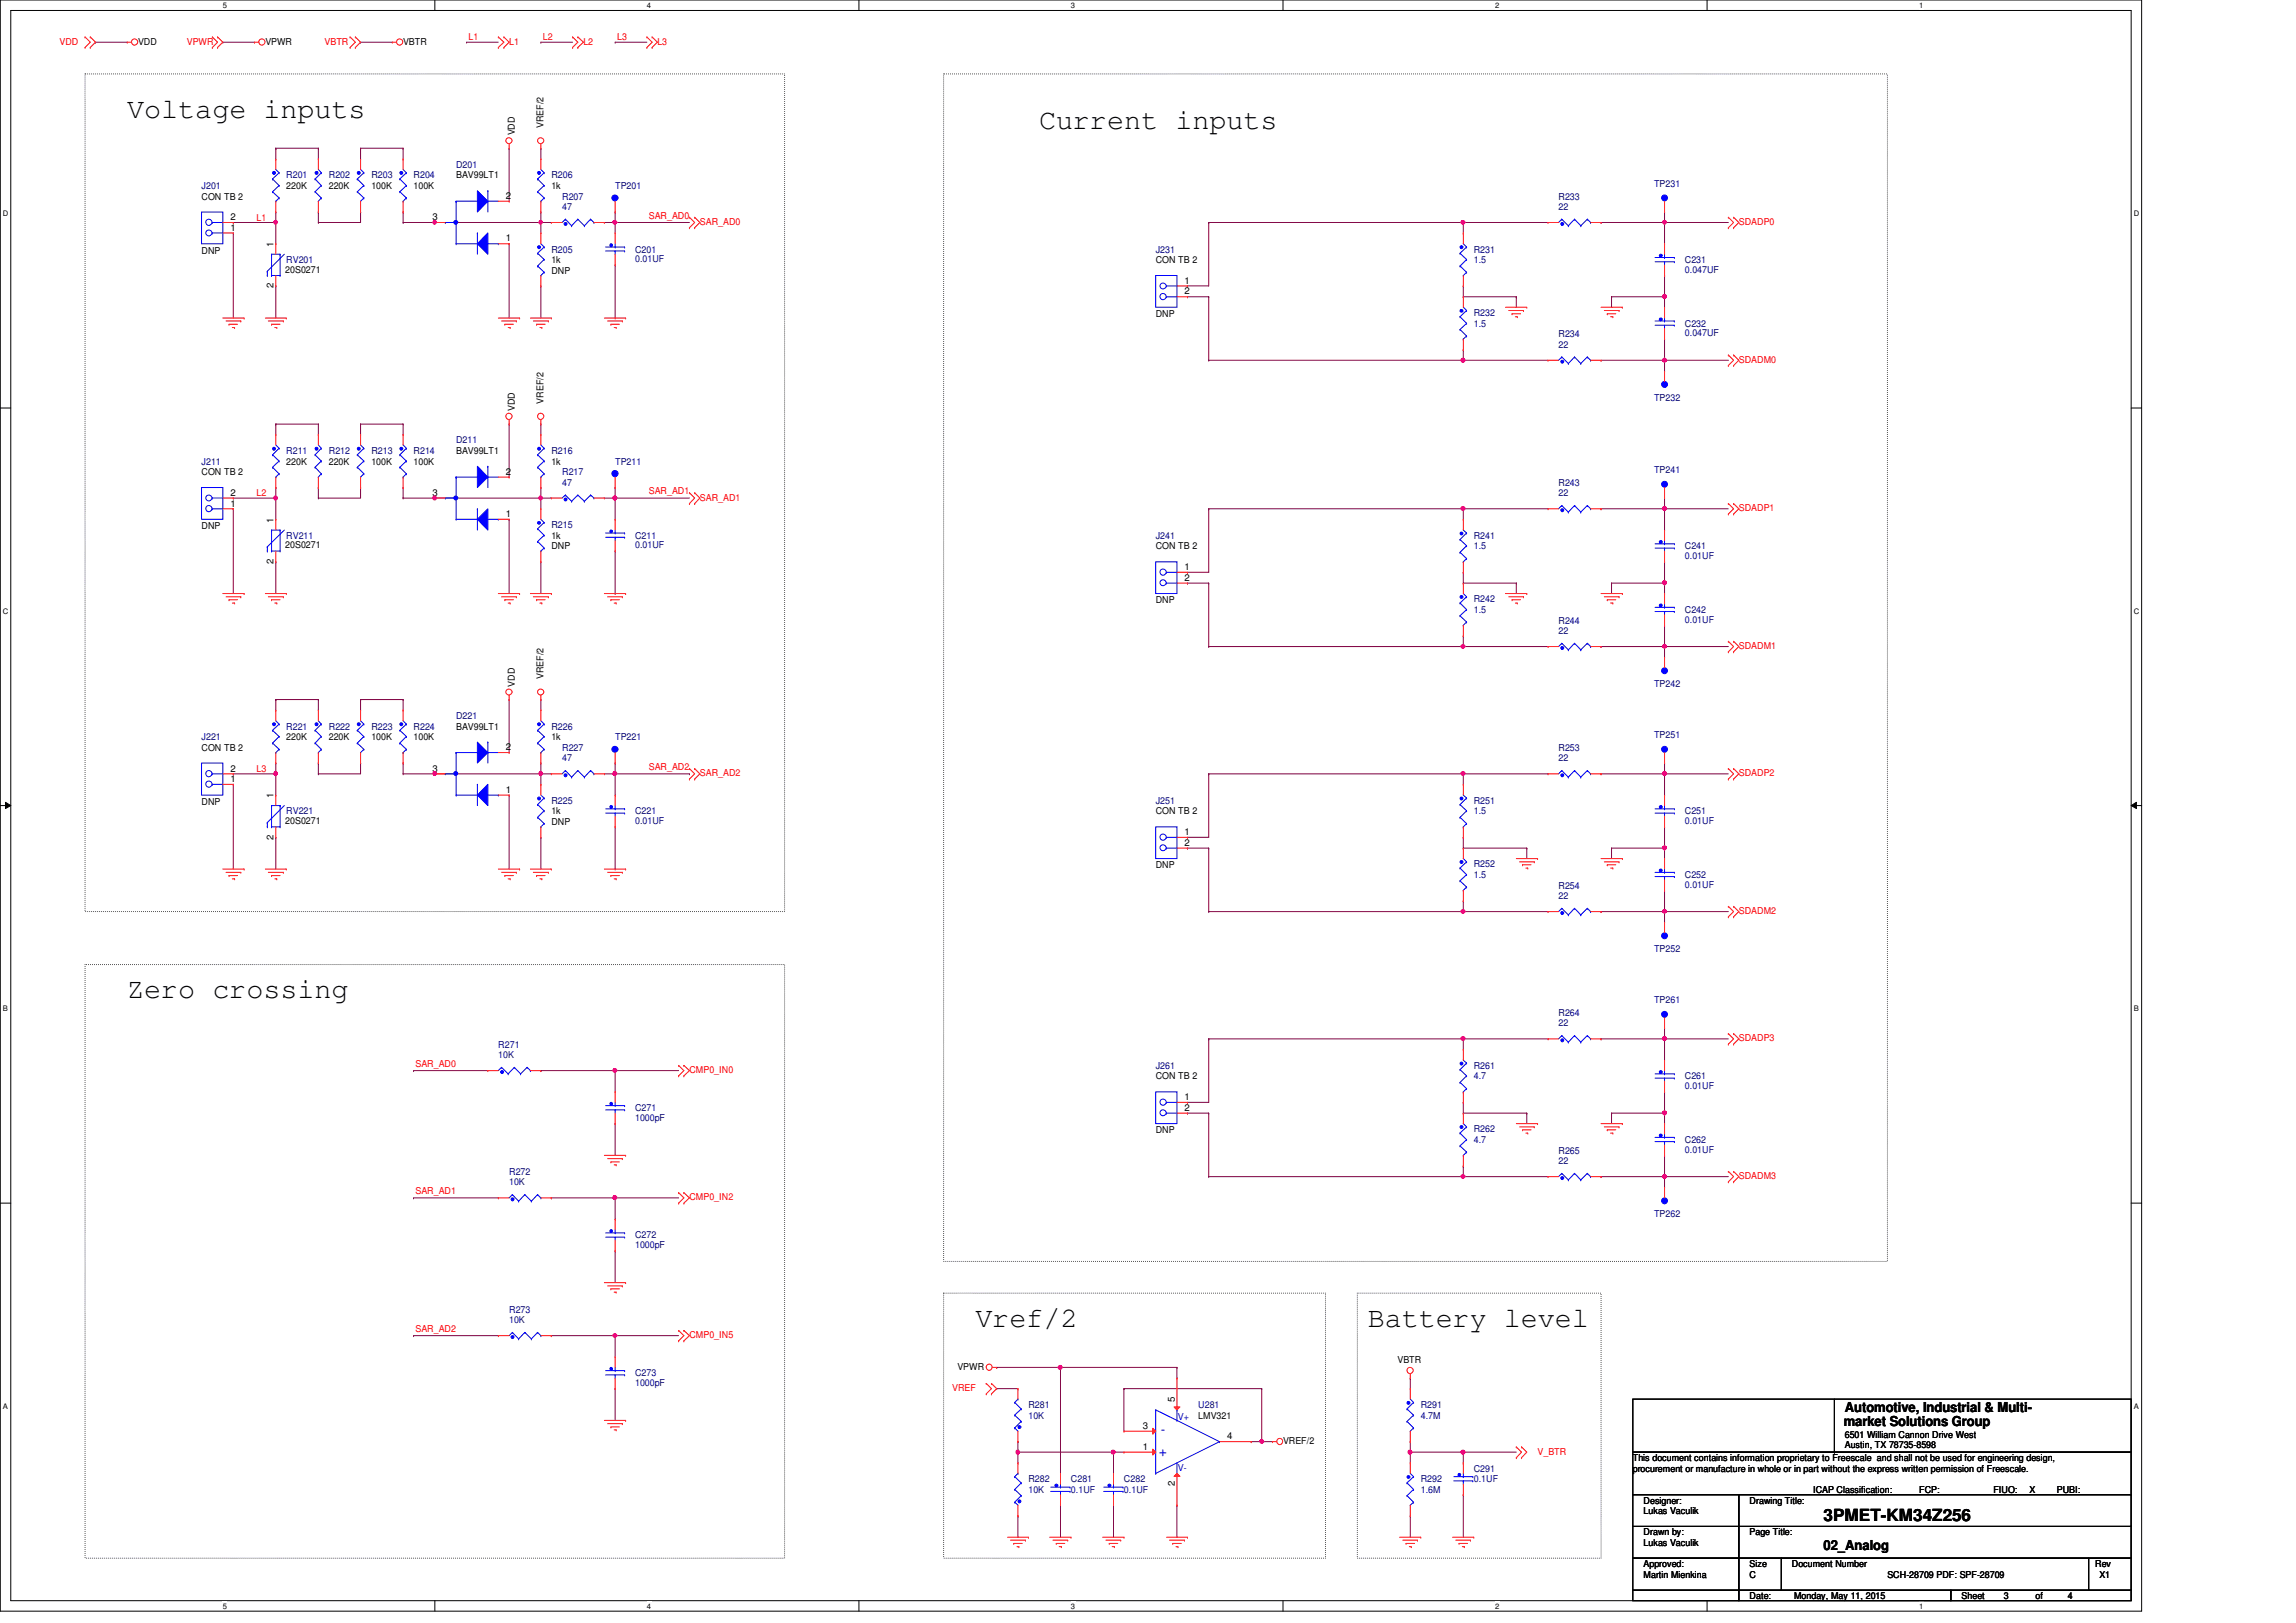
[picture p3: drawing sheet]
<svg xmlns="http://www.w3.org/2000/svg" width="297mm" height="210mm" viewBox="0 0 297 210" stroke-linecap="round" stroke-linejoin="round" font-family="sans-serif">
<defs><g id="words">
<g font-size="3.7">
<text x="16.5" y="15.3">Voltage inputs</text>
<text x="134.4" y="16.7">Current inputs</text>
<text x="16.5" y="129.2">Zero crossing</text>
<text x="126.2" y="171.7">Vref/2</text>
<text x="176.9" y="171.7">Battery level</text>
</g>
<text font-size="2.2" x="235.9" y="196.8">3PMET-KM34Z256</text>
<g font-size="1.8" fill="#00f">
<text x="150.2" y="185.5">-</text>
<text x="149.9" y="188.4">+</text>
</g>
<g font-size="1.8">
<text x="238.5" y="184.5">market Solutions Group</text>
<text x="238.7" y="182.7">Automotive, Industrial &amp; Multi-</text>
<text x="235.9" y="200.5">02_Analog</text>
</g>
<g font-size="1.2" fill="#f00">
<text x="7.7" y="5.8">VDD</text>
<text x="24.2" y="5.8">VPWR</text>
<text x="42" y="5.8">VBTR</text>
<text x="60.6" y="5.2">L1</text>
<text x="65.9" y="5.8">L1</text>
<text x="70.2" y="5.2">L2</text>
<text x="75.5" y="5.8">L2</text>
<text x="79.8" y="5.2">L3</text>
<text x="85" y="5.8">L3</text>
<text x="33.2" y="28.5">L1</text>
<text x="83.9" y="28.3">SAR_AD0</text>
<text x="90.5" y="29.1">SAR_AD0</text>
<text x="225" y="29.1">SDADP0</text>
<text x="225" y="46.9">SDADM0</text>
<text x="33.2" y="64.2">L2</text>
<text x="83.9" y="64">SAR_AD1</text>
<text x="90.5" y="64.8">SAR_AD1</text>
<text x="225" y="66.1">SDADP1</text>
<text x="225" y="84">SDADM1</text>
<text x="33.2" y="99.9">L3</text>
<text x="83.9" y="99.7">SAR_AD2</text>
<text x="90.5" y="100.4">SAR_AD2</text>
<text x="225" y="100.4">SDADP2</text>
<text x="225" y="118.3">SDADM2</text>
<text x="225" y="134.7">SDADP3</text>
<text x="53.8" y="138">SAR_AD0</text>
<text x="89.2" y="138.9">CMP0_IN0</text>
<text x="53.8" y="154.5">SAR_AD1</text>
<text x="89.2" y="155.3">CMP0_IN2</text>
<text x="225" y="152.6">SDADM3</text>
<text x="53.8" y="172.3">SAR_AD2</text>
<text x="89.2" y="173.1">CMP0_IN5</text>
<text x="123.2" y="180">VREF</text>
<text x="198.9" y="188.2">V_BTR</text>
</g>
<g font-size="1.2">
<text x="17.9" y="5.8">VDD</text>
<text x="34.3" y="5.8">VPWR</text>
<text x="52.2" y="5.8">VBTR</text>
<text x="66.6" y="17.5" transform="rotate(-90 66.6 17.5)">VDD</text>
<text x="70.3" y="16.6" transform="rotate(-90 70.3 16.6)">VREF/2</text>
<text x="59" y="23.1">BAV99LT1</text>
<text x="26.1" y="25.8">CON TB 2</text>
<text x="29.8" y="29.8">1</text>
<text x="29.8" y="28.5">2</text>
<text x="37" y="24.4">220K</text>
<text x="42.5" y="24.4">220K</text>
<text x="48" y="24.4">100K</text>
<text x="53.5" y="24.4">100K</text>
<text x="56" y="28.5">3</text>
<text x="65.4" y="25.7">2</text>
<text x="71.3" y="24.4">1k</text>
<text x="26.1" y="32.8">DNP</text>
<text x="35.4" y="31.9" transform="rotate(-90 35.4 31.9)">1</text>
<text x="36.9" y="35.3">20S0271</text>
<text x="65.4" y="31.2">1</text>
<text x="71.3" y="34">1k</text>
<text x="71.3" y="35.4">DNP</text>
<text x="149.5" y="34">CON TB 2</text>
<text x="35.4" y="37.3" transform="rotate(-90 35.4 37.3)">2</text>
<text x="149.5" y="41">DNP</text>
<text x="153.2" y="36.7">1</text>
<text x="153.2" y="38.1">2</text>
<text x="66.6" y="53.2" transform="rotate(-90 66.6 53.2)">VDD</text>
<text x="70.3" y="52.2" transform="rotate(-90 70.3 52.2)">VREF/2</text>
<text x="59" y="58.7">BAV99LT1</text>
<text x="26.1" y="61.5">CON TB 2</text>
<text x="29.8" y="65.5">1</text>
<text x="29.8" y="64.1">2</text>
<text x="37" y="60.1">220K</text>
<text x="42.5" y="60.1">220K</text>
<text x="48" y="60.1">100K</text>
<text x="53.5" y="60.1">100K</text>
<text x="56" y="64.1">3</text>
<text x="65.4" y="61.4">2</text>
<text x="71.3" y="60.1">1k</text>
<text x="26.1" y="68.5">DNP</text>
<text x="35.4" y="67.6" transform="rotate(-90 35.4 67.6)">1</text>
<text x="36.9" y="71">20S0271</text>
<text x="65.4" y="66.9">1</text>
<text x="71.3" y="69.7">1k</text>
<text x="71.3" y="71.1">DNP</text>
<text x="149.5" y="71.1">CON TB 2</text>
<text x="35.4" y="72.9" transform="rotate(-90 35.4 72.9)">2</text>
<text x="153.2" y="73.7">1</text>
<text x="153.2" y="75.1">2</text>
<text x="149.5" y="78.1">DNP</text>
<text x="66.6" y="88.9" transform="rotate(-90 66.6 88.9)">VDD</text>
<text x="70.3" y="87.9" transform="rotate(-90 70.3 87.9)">VREF/2</text>
<text x="37" y="95.8">220K</text>
<text x="42.5" y="95.8">220K</text>
<text x="48" y="95.8">100K</text>
<text x="53.5" y="95.8">100K</text>
<text x="59" y="94.4">BAV99LT1</text>
<text x="71.3" y="95.8">1k</text>
<text x="26.1" y="97.2">CON TB 2</text>
<text x="29.8" y="101.2">1</text>
<text x="29.8" y="99.8">2</text>
<text x="56" y="99.8">3</text>
<text x="65.4" y="97.1">2</text>
<text x="26.1" y="104.1">DNP</text>
<text x="35.4" y="103.3" transform="rotate(-90 35.4 103.3)">1</text>
<text x="36.9" y="106.6">20S0271</text>
<text x="65.4" y="102.6">1</text>
<text x="71.3" y="105.4">1k</text>
<text x="71.3" y="106.7">DNP</text>
<text x="149.5" y="105.4">CON TB 2</text>
<text x="35.4" y="108.6" transform="rotate(-90 35.4 108.6)">2</text>
<text x="149.5" y="112.4">DNP</text>
<text x="153.2" y="108">1</text>
<text x="153.2" y="109.4">2</text>
<text x="149.5" y="139.7">CON TB 2</text>
<text x="153.2" y="142.3">1</text>
<text x="153.2" y="143.7">2</text>
<text x="149.5" y="146.6">DNP</text>
<text x="123.9" y="177.2">VPWR</text>
<text x="180.8" y="176.4">VBTR</text>
<text x="147.9" y="184.9">3</text>
<text x="152" y="181.4" transform="rotate(-90 152 181.4)">5</text>
<text x="155" y="183.6">LMV321</text>
<text x="147.9" y="187.6">1</text>
<text x="158.7" y="186.2">4</text>
<text x="166" y="186.9">VREF/2</text>
<text x="211.2" y="190.4">procurement or manufacture in whole or in part without the express written permission of Freescale.</text>
<text x="211.2" y="189">This document contains information proprietary to Freescale and shall not be used for engineering design,</text>
<text x="238.7" y="186">6501 William Cannon Drive West</text>
<text x="238.7" y="187.3">Austin, TX 78735-8598</text>
<text x="152" y="192.3" transform="rotate(-90 152 192.3)">2</text>
<text x="212.6" y="194.5">Designer:</text>
<text x="212.6" y="195.9">Lukas Vaculik</text>
<text x="226.4" y="194.5">Drawing Title:</text>
<text x="234.6" y="193.2">ICAP Classification:</text>
<text x="248.3" y="193.2">FCP: ____</text>
<text x="257.9" y="193.2">FIUO:</text>
<text x="262.5" y="193.2">X</text>
<text x="266.1" y="193.2">PUBI:</text>
<text x="270.2" y="193.2">____</text>
<text x="212.6" y="198.6">Drawn by:</text>
<text x="212.6" y="202.7">Approved:</text>
<text x="212.6" y="200">Lukas Vaculik</text>
<text x="226.4" y="202.7">Size</text>
<text x="226.4" y="198.6">Page Title:</text>
<text x="231.8" y="202.7">Document Number</text>
<text x="271.1" y="202.7">Rev</text>
<text x="212.6" y="204.1">Martin Mienkina</text>
<text x="226.4" y="206.9">Date:</text>
<text x="226.4" y="204.1">C</text>
<text x="232.1" y="206.9">Monday, May 11, 2015</text>
<text x="244.2" y="204.1">SCH-28709 PDF: SPF-28709</text>
<text x="253.8" y="206.9">Sheet</text>
<text x="259.2" y="206.9">3</text>
<text x="263.4" y="206.9">of</text>
<text x="267.5" y="206.9">4</text>
<text x="271.6" y="204.1">X1</text>
</g>
<g font-size="1.2" fill="#000080">
<text x="37" y="23.1">R201</text>
<text x="42.5" y="23.1">R202</text>
<text x="48" y="23.1">R203</text>
<text x="53.5" y="23.1">R204</text>
<text x="59" y="21.7">D201</text>
<text x="71.3" y="23.1">R206</text>
<text x="26.1" y="24.4">J201</text>
<text x="72.7" y="25.8">R207</text>
<text x="72.7" y="27.2">47</text>
<text x="79.6" y="24.4">TP201</text>
<text x="201.6" y="25.8">R233</text>
<text x="201.6" y="27.2">22</text>
<text x="214" y="24.2">TP231</text>
<text x="37" y="34">RV201</text>
<text x="71.3" y="32.7">R205</text>
<text x="82.2" y="32.7">C201</text>
<text x="82.2" y="33.9">0.01UF</text>
<text x="149.5" y="32.7">J231</text>
<text x="190.7" y="32.7">R231</text>
<text x="190.7" y="34">1.5</text>
<text x="218" y="34">C231</text>
<text x="218" y="35.3">0.047UF</text>
<text x="190.7" y="40.9">R232</text>
<text x="190.7" y="42.3">1.5</text>
<text x="201.6" y="43.6">R234</text>
<text x="201.6" y="45">22</text>
<text x="218" y="42.3">C232</text>
<text x="218" y="43.5">0.047UF</text>
<text x="214" y="51.9">TP232</text>
<text x="37" y="58.7">R211</text>
<text x="42.5" y="58.7">R212</text>
<text x="48" y="58.7">R213</text>
<text x="53.5" y="58.7">R214</text>
<text x="59" y="57.4">D211</text>
<text x="71.3" y="58.7">R216</text>
<text x="26.1" y="60.1">J211</text>
<text x="72.7" y="61.5">R217</text>
<text x="72.7" y="62.9">47</text>
<text x="79.6" y="60.1">TP211</text>
<text x="201.6" y="62.9">R243</text>
<text x="201.6" y="64.2">22</text>
<text x="214" y="61.2">TP241</text>
<text x="37" y="69.7">RV211</text>
<text x="71.3" y="68.3">R215</text>
<text x="82.2" y="69.7">C211</text>
<text x="82.2" y="71">0.01UF</text>
<text x="149.5" y="69.7">J241</text>
<text x="190.7" y="69.7">R241</text>
<text x="190.7" y="71.1">1.5</text>
<text x="218" y="71.1">C241</text>
<text x="190.7" y="77.9">R242</text>
<text x="218" y="72.3">0.01UF</text>
<text x="190.7" y="79.3">1.5</text>
<text x="201.6" y="80.7">R244</text>
<text x="201.6" y="82">22</text>
<text x="218" y="79.3">C242</text>
<text x="218" y="80.6">0.01UF</text>
<text x="214" y="88.9">TP242</text>
<text x="26.1" y="95.8">J221</text>
<text x="37" y="94.4">R221</text>
<text x="42.5" y="94.4">R222</text>
<text x="48" y="94.4">R223</text>
<text x="53.5" y="94.4">R224</text>
<text x="59" y="93">D221</text>
<text x="71.3" y="94.4">R226</text>
<text x="79.6" y="95.8">TP221</text>
<text x="214" y="95.5">TP251</text>
<text x="72.7" y="97.2">R227</text>
<text x="72.7" y="98.5">47</text>
<text x="201.6" y="97.2">R253</text>
<text x="201.6" y="98.5">22</text>
<text x="37" y="105.4">RV221</text>
<text x="71.3" y="104">R225</text>
<text x="82.2" y="105.4">C221</text>
<text x="82.2" y="106.6">0.01UF</text>
<text x="149.5" y="104">J251</text>
<text x="190.7" y="104">R251</text>
<text x="190.7" y="105.4">1.5</text>
<text x="218" y="105.4">C251</text>
<text x="218" y="106.6">0.01UF</text>
<text x="190.7" y="112.2">R252</text>
<text x="190.7" y="113.6">1.5</text>
<text x="218" y="113.6">C252</text>
<text x="201.6" y="115">R254</text>
<text x="201.6" y="116.3">22</text>
<text x="218" y="114.9">0.01UF</text>
<text x="214" y="123.2">TP252</text>
<text x="201.6" y="131.4">R264</text>
<text x="214" y="129.8">TP261</text>
<text x="64.5" y="135.6">R271</text>
<text x="64.5" y="136.9">10K</text>
<text x="201.6" y="132.8">22</text>
<text x="82.2" y="143.8">C271</text>
<text x="149.5" y="138.3">J261</text>
<text x="190.7" y="138.3">R261</text>
<text x="190.7" y="139.7">4.7</text>
<text x="218" y="139.7">C261</text>
<text x="218" y="140.9">0.01UF</text>
<text x="82.2" y="145">1000pF</text>
<text x="190.7" y="146.5">R262</text>
<text x="190.7" y="147.9">4.7</text>
<text x="201.6" y="149.3">R265</text>
<text x="218" y="147.9">C262</text>
<text x="218" y="149.1">0.01UF</text>
<text x="65.9" y="152">R272</text>
<text x="65.9" y="153.4">10K</text>
<text x="201.6" y="150.6">22</text>
<text x="82.2" y="160.2">C272</text>
<text x="82.2" y="161.5">1000pF</text>
<text x="214" y="157.5">TP262</text>
<text x="65.9" y="169.8">R273</text>
<text x="65.9" y="171.2">10K</text>
<text x="82.2" y="178.1">C273</text>
<text x="82.2" y="179.3">1000pF</text>
<text x="133.1" y="182.2">R281</text>
<text x="133.1" y="183.6">10K</text>
<text x="155" y="182.2">U281</text>
<text x="183.8" y="182.2">R291</text>
<text x="183.8" y="183.6">4.7M</text>
<text x="133.1" y="191.8">R282</text>
<text x="138.6" y="191.8">C281</text>
<text x="145.4" y="191.8">C282</text>
<text x="183.8" y="191.8">R292</text>
<text x="190.7" y="190.4">C291</text>
<text x="190.7" y="191.8">0.1UF</text>
<text x="133.1" y="193.2">10K</text>
<text x="138.6" y="193.2">0.1UF</text>
<text x="145.4" y="193.2">0.1UF</text>
<text x="183.8" y="193.2">1.6M</text>
</g>
<g font-size="1.2" fill="#00f">
<text x="152.4" y="183.7">V+</text>
<text x="152.4" y="190.3">V-</text>
</g>
<g font-size="1">
<text x="28.8" y="1">5</text>
<text x="83.7" y="1">4</text>
<text x="138.6" y="1">3</text>
<text x="193.4" y="1">2</text>
<text x="248.3" y="1">1</text>
<text x=".4" y="27.9">D</text>
<text x="276.1" y="27.9">D</text>
<text x=".4" y="79.4">C</text>
<text x="276.1" y="79.4">C</text>
<text x=".4" y="130.8">B</text>
<text x="276.1" y="130.8">B</text>
<text x=".4" y="182.2">A</text>
<text x="276.1" y="182.2">A</text>
<text x="28.8" y="208.1">5</text>
<text x="83.7" y="208.1">4</text>
<text x="138.6" y="208.1">3</text>
<text x="193.4" y="208.1">2</text>
<text x="248.3" y="208.1">1</text>
</g>
</g></defs>
<path d="M0 0h277.1v208.4h-277.1zM1.4 1.4h274.3v205.7h-274.3z" fill="none" stroke="#000" stroke-width=".13"/>
<g fill="#fff">
<path d="M28.8 .1h.6v1.1h-.6z"/>
<path d="M28.8 207.2h.6v1.1h-.6z"/>
</g>
<path d="M56.3 0v1.4M56.3 207.1v1.3" fill="none" stroke="#000" stroke-width=".13"/>
<g fill="#fff">
<path d="M83.7 .1h.5v1.1h-.5z"/>
<path d="M83.7 207.2h.5v1.1h-.5z"/>
</g>
<path d="M111.1 0v1.4M111.1 207.1v1.3" fill="none" stroke="#000" stroke-width=".13"/>
<g fill="#fff">
<path d="M138.6 .1h.5v1.1h-.5z"/>
<path d="M138.6 207.2h.5v1.1h-.5z"/>
</g>
<path d="M166 0v1.4M166 207.1v1.3" fill="none" stroke="#000" stroke-width=".13"/>
<g fill="#fff">
<path d="M193.4 .1h.6v1.1h-.6z"/>
<path d="M193.4 207.2h.6v1.1h-.6z"/>
</g>
<path d="M220.8 0v1.4M220.8 207.1v1.3" fill="none" stroke="#000" stroke-width=".13"/>
<g fill="#fff">
<path d="M248.3 .1h.5v1.1h-.5z"/>
<path d="M248.3 207.2h.5v1.1h-.5z"/>
<path d="M.4 27.1h.7v1.1h-.7z"/>
<path d="M276.1 27.1h.7v1.1h-.7z"/>
<path d="M.4 78.5h.7v1.1h-.7z"/>
<path d="M276.1 78.5h.7v1.1h-.7z"/>
</g>
<path d="M0 52.8h1.4M275.7 52.8h1.4" fill="none" stroke="#000" stroke-width=".13"/>
<g fill="#fff">
<path d="M.4 129.9h.6v1.1h-.6z"/>
<path d="M276.1 129.9h.6v1.1h-.6z"/>
</g>
<path d="M0 104.2h1.4M.7 103.8l.7 .4-.7 .4zM275.7 104.2l.7-.4v.8zM275.7 104.2h1.4" fill="none" stroke="#000" stroke-width=".13"/>
<path d="M.7 103.8l.7 .4-.7 .4zM275.7 104.2l.7-.4v.8z" fill="#000"/>
<g fill="#fff">
<path d="M.4 181.4h.6v1.1h-.6z"/>
<path d="M276.1 181.4h.6v1.1h-.6z"/>
</g>
<path d="M0 155.7h1.4M275.7 155.7h1.4" fill="none" stroke="#000" stroke-width=".13"/>
<path d="M11 9.6h90.5v108.3h-90.5zM122.1 9.6h122.1v153.6h-122.1zM11 124.8h90.5v76.8h-90.5zM122.1 167.3h49.4v34.3h-49.4zM175.6 167.3h31.5v34.3h-31.5z" fill="none" stroke="#000" stroke-width=".13" stroke-dasharray="0 .3"/>
<path d="M189.3 28.8h.1M189.3 28.8h11M189.3 46.6h.1M189.3 46.6h11M70 138.5h.1M70 138.5h9.6M79.6 138.5h.1M79.6 138.5v2.8" fill="none" stroke="#800040" stroke-width=".13"/>
<circle cx="79.5" cy="138.5" r=".25" fill="#f0f"/>
<circle cx="79.5" cy="138.5" r=".25" fill="none" stroke="#f0f" stroke-width=".13"/>
<path d="M189.3 65.8h.1M189.3 65.8h11M189.3 83.7h.1M189.3 83.7h11M79.6 155h.1M79.6 155v2.7" fill="none" stroke="#800040" stroke-width=".13"/>
<circle cx="79.5" cy="154.9" r=".26" fill="#f0f"/>
<circle cx="79.5" cy="154.9" r=".26" fill="none" stroke="#f0f" stroke-width=".13"/>
<g fill="none" stroke="#800040" stroke-width=".13">
<path d="M79.6 28.8h.1M79.6 28.8v1.3M79.6 34.3v6.8M196.2 38.4h.1M196.2 38.4v1.4M208.5 38.4h.1M208.5 38.4h6.8M215.3 28.8h.1M215.3 38.4h.1M215.3 28.8v2.7M215.3 38.4v1.4M79.6 41.1h.1"/>
<path d="M215.3 46.6h.1M215.3 43.9v2.7M79.6 64.4h.1M79.6 76.8h.1M79.6 64.4v2.8M79.6 71.3v5.5M215.3 65.8h.1M215.3 75.4h.1M215.3 65.8v2.8M215.3 75.4v1.4M215.3 83.7h.1M215.3 80.9v2.8"/>
<path d="M79.6 100.1h.1M79.6 112.4h.1M79.6 100.1v2.8M79.6 107v5.4M189.3 117.9h.1M189.3 100.1h.1M189.3 117.9h11M189.3 100.1h11M189.3 134.4h.1M189.3 134.4h11M71.3 155h.1M71.3 155h8.3"/>
<path d="M79.6 145.4h.1M79.6 145.4v4.1M189.3 152.2h.1M189.3 152.2h11M71.3 172.8h.1M71.3 172.8h8.3M79.6 172.8h.1M79.6 161.8h.1M79.6 179.7h.1M79.6 161.8v4.1M79.6 172.8v2.8M79.6 179.7v4.1"/>
</g>
<circle cx="215.3" cy="38.4" r=".26" fill="#f0f"/>
<circle cx="215.3" cy="38.4" r=".26" fill="none" stroke="#f0f" stroke-width=".13"/>
<g fill="none" stroke="#800040" stroke-width=".13">
<path d="M208.5 38.4h.1M208.5 38.4v1.4M215.3 35.6h.1M215.3 35.6v2.8M189.3 75.4h.1M189.3 75.4h6.9M196.2 75.4h.1M196.2 75.4v1.4M208.5 75.4h.1M208.5 75.4h6.8M189.3 109.7h.1M189.3 109.7h8.2"/>
<path d="M197.5 109.7h.1M197.5 109.7v1.4M215.3 100.1h.1M215.3 109.7h.1M215.3 117.9h.1M215.3 100.1v2.8M215.3 109.7v1.4M215.3 115.2v2.7M215.3 134.4h.1M215.3 134.4v2.8M215.3 144h.1M215.3 152.2h.1"/>
<path d="M215.3 144v1.4M215.3 149.5v2.7"/>
</g>
<circle cx="215.3" cy="75.4" r=".26" fill="#f0f"/>
<circle cx="215.3" cy="75.4" r=".26" fill="none" stroke="#f0f" stroke-width=".13"/>
<path d="M215.3 72.7h.1M215.3 72.7v2.7M208.5 109.7h.1M208.5 109.7h6.8" fill="none" stroke="#800040" stroke-width=".13"/>
<circle cx="215.3" cy="109.7" r=".26" fill="#f0f"/>
<circle cx="215.3" cy="109.7" r=".26" fill="none" stroke="#f0f" stroke-width=".13"/>
<path d="M215.3 107h.1M215.3 107v2.7M208.5 144h.1M208.5 144h6.8" fill="none" stroke="#800040" stroke-width=".13"/>
<circle cx="215.3" cy="144" r=".26" fill="#f0f"/>
<circle cx="215.3" cy="144" r=".26" fill="none" stroke="#f0f" stroke-width=".13"/>
<g fill="none" stroke="#800040" stroke-width=".13">
<path d="M156.4 28.8h.1M156.4 28.8h32.9M189.3 28.8h.1M189.3 28.8v1.3M208.5 75.4h.1M208.5 75.4v1.4M208.5 109.7h.1M208.5 109.7v1.4M189.3 144h.1M189.3 144h8.2M197.5 144h.1M197.5 144v1.4"/>
<path d="M208.5 144h.1M208.5 144v1.4M215.3 141.3h.1M215.3 141.3v2.7"/>
</g>
<circle cx="189.3" cy="28.8" r=".25" fill="#f0f"/>
<circle cx="189.3" cy="28.8" r=".25" fill="none" stroke="#f0f" stroke-width=".13"/>
<path d="M156.4 46.6h.1M189.3 45.3h.1M189.3 45.3v1.3h-32.9" fill="none" stroke="#800040" stroke-width=".13"/>
<circle cx="189.3" cy="46.6" r=".26" fill="#f0f"/>
<circle cx="189.3" cy="46.6" r=".26" fill="none" stroke="#f0f" stroke-width=".13"/>
<path d="M189.3 37h.1M189.3 38.4h.1M189.3 37v1.4M189.3 38.4h6.9M156.4 65.8h.1M156.4 65.8h32.9M189.3 65.8h.1M189.3 65.8v1.4" fill="none" stroke="#800040" stroke-width=".13"/>
<circle cx="189.3" cy="65.8" r=".26" fill="#f0f"/>
<circle cx="189.3" cy="65.8" r=".26" fill="none" stroke="#f0f" stroke-width=".13"/>
<path d="M189.3 74h.1M189.3 74v1.4M156.4 83.7h.1M189.3 82.3h.1M189.3 82.3v1.4h-32.9" fill="none" stroke="#800040" stroke-width=".13"/>
<circle cx="189.3" cy="83.6" r=".25" fill="#f0f"/>
<circle cx="189.3" cy="83.6" r=".25" fill="none" stroke="#f0f" stroke-width=".13"/>
<path d="M156.4 100.1h.1M156.4 100.1h32.9M189.3 100.1h.1M189.3 100.1v1.4" fill="none" stroke="#800040" stroke-width=".13"/>
<circle cx="189.3" cy="100.1" r=".26" fill="#f0f"/>
<circle cx="189.3" cy="100.1" r=".26" fill="none" stroke="#f0f" stroke-width=".13"/>
<path d="M156.4 117.9h.1M189.3 108.3h.1M189.3 116.6h.1M189.3 108.3v1.4M189.3 116.6v1.3h-32.9" fill="none" stroke="#800040" stroke-width=".13"/>
<circle cx="189.3" cy="117.9" r=".25" fill="#f0f"/>
<circle cx="189.3" cy="117.9" r=".25" fill="none" stroke="#f0f" stroke-width=".13"/>
<path d="M156.4 134.4h.1M156.4 134.4h32.9M189.3 134.4h.1M189.3 134.4v1.4" fill="none" stroke="#800040" stroke-width=".13"/>
<circle cx="189.3" cy="134.4" r=".26" fill="#f0f"/>
<circle cx="189.3" cy="134.4" r=".26" fill="none" stroke="#f0f" stroke-width=".13"/>
<path d="M156.4 152.2h.1M189.3 142.6h.1M189.3 150.9h.1M189.3 142.6v1.4M189.3 150.9v1.3h-32.9" fill="none" stroke="#800040" stroke-width=".13"/>
<circle cx="189.3" cy="152.2" r=".25" fill="#f0f"/>
<circle cx="189.3" cy="152.2" r=".25" fill="none" stroke="#f0f" stroke-width=".13"/>
<path d="M30.2 28.8h.1M30.2 30.1h.1M30.2 28.8h5.5M30.2 30.1v11M35.7 28.8h.1M35.7 28.8v2.7M52.2 28.8h.1M52.2 28.8h4.1" fill="none" stroke="#800040" stroke-width=".13"/>
<path d="M56.1 28.6h.3l.1 .1-.1 .2-.2 .1-.1-.1z" fill-rule="evenodd" fill="#f0f"/>
<path d="M56.1 28.6h.3l.1 .1-.1 .2-.2 .1-.1-.1z" fill="none" stroke="#f0f" stroke-width=".13"/>
<g fill="none" stroke="#800040" stroke-width=".13">
<path d="M35.7 19.2h.1M35.7 19.2v1.4M35.7 19.2h5.5M41.2 19.2h.1M41.2 19.2v1.4M46.6 19.2h.1M46.6 19.2h5.6M46.6 19.2v1.4M52.2 19.2h.1M52.2 19.2v1.4M35.7 27.4h.1M35.7 27.4v1.4"/>
<path d="M41.2 27.4h.1M41.2 28.8h.1M41.2 27.4v1.4M46.6 27.4h.1M46.6 27.4v1.4h-5.4M52.2 27.4h.1M52.2 27.4v1.4"/>
</g>
<path d="M35.5 28.6h.3l.1 .1-.1 .2-.2 .1-.1-.1z" fill-rule="evenodd" fill="#f0f"/>
<path d="M35.5 28.6h.3l.1 .1-.1 .2-.2 .1-.1-.1z" fill="none" stroke="#f0f" stroke-width=".13"/>
<path d="M35.7 37h.1M35.7 37v4.1M56.3 28.8h.1M56.3 28.8h13.7M65.9 31.5h.1M65.9 31.5v9.6M70 28.8h.1M70 37h.1M70 28.8v1.3M70 37v4.1M35.7 64.4h.1M35.7 64.4v2.8" fill="none" stroke="#800040" stroke-width=".13"/>
<path d="M35.5 64.2h.1l.3 .1-.1 .3-.2 .1-.1-.1z" fill-rule="evenodd" fill="#f0f"/>
<path d="M35.5 64.2h.1l.3 .1-.1 .3-.2 .1-.1-.1z" fill="none" stroke="#f0f" stroke-width=".13"/>
<path d="M30.2 64.4h.1M30.2 65.8h.1M30.2 64.4h5.5M30.2 65.8v11M52.2 64.4h.1M52.2 64.4h4.1" fill="none" stroke="#800040" stroke-width=".13"/>
<path d="M56.1 64.2h.1l.2 .1v.3l-.2 .1-.1-.1z" fill-rule="evenodd" fill="#f0f"/>
<path d="M56.1 64.2h.1l.2 .1v.3l-.2 .1-.1-.1z" fill="none" stroke="#f0f" stroke-width=".13"/>
<g fill="none" stroke="#800040" stroke-width=".13">
<path d="M35.7 54.9h.1M35.7 54.9v1.3M35.7 54.9h5.5M41.2 54.9h.1M41.2 54.9v1.3M46.6 54.9h.1M46.6 54.9h5.6M46.6 54.9v1.3M52.2 54.9h.1M52.2 54.9v1.3M35.7 63.1h.1M35.7 63.1v1.3"/>
<path d="M41.2 63.1h.1M41.2 64.4h.1M41.2 63.1v1.3M46.6 63.1h.1M46.6 63.1v1.3h-5.4M52.2 63.1h.1M52.2 63.1v1.3M56.3 64.4h.1M56.3 64.4h13.7M70 64.4h.1M70 64.4v1.4M79.6 64.4h.1"/>
<path d="M79.6 64.4h9.6"/>
</g>
<circle cx="79.5" cy="64.4" r=".26" fill="#f0f"/>
<circle cx="79.5" cy="64.4" r=".26" fill="none" stroke="#f0f" stroke-width=".13"/>
<g fill="none" stroke="#800040" stroke-width=".13">
<path d="M35.7 72.7h.1M35.7 72.7v4.1M65.9 67.2h.1M65.9 67.2v9.6M70 72.7h.1M70 72.7v4.1M30.2 100.1h.1M30.2 101.5h.1M30.2 100.1h5.5M30.2 101.5v10.9M35.7 100.1h.1M35.7 100.1v2.8"/>
<path d="M52.2 100.1h.1M52.2 100.1h4.1"/>
</g>
<path d="M56.1 99.9l.1-.1 .2 .1v.4h-.2h-.1z" fill-rule="evenodd" fill="#f0f"/>
<path d="M56.1 99.9l.1-.1 .2 .1v.4h-.2h-.1z" fill="none" stroke="#f0f" stroke-width=".13"/>
<g fill="none" stroke="#800040" stroke-width=".13">
<path d="M35.7 90.5h.1M35.7 98.7h.1M35.7 90.5v1.4M35.7 98.7v1.4M35.7 90.5h5.5M41.2 90.5h.1M41.2 98.7h.1M41.2 90.5v1.4M41.2 98.7v1.4M46.6 98.7h.1M46.6 90.5h.1M46.6 90.5h5.6"/>
<path d="M46.6 98.7v1.4h-5.4M46.6 90.5v1.4M52.2 90.5h.1M52.2 98.7h.1M52.2 90.5v1.4M52.2 98.7v1.4M41.2 100.1h.1"/>
</g>
<path d="M35.5 99.9l.1-.1 .3 .1-.1 .4h-.2h-.1z" fill-rule="evenodd" fill="#f0f"/>
<path d="M35.5 99.9l.1-.1 .3 .1-.1 .4h-.2h-.1z" fill="none" stroke="#f0f" stroke-width=".13"/>
<g fill="none" stroke="#800040" stroke-width=".13">
<path d="M60.4 5.5h.1M60.4 5.5h4.1M70 5.5h.1M70 5.5h4.1M79.6 5.5h.1M79.6 5.5h4.1M79.6 28.8h.1M79.6 28.8h9.6M35.7 108.3h.1M35.7 108.3v4.1M56.3 100.1h.1M56.3 100.1h13.7"/>
<path d="M65.9 102.9h.1M65.9 102.9v9.5M70 100.1h.1M70 108.3h.1M70 100.1v1.4M70 108.3v4.1"/>
</g>
<circle cx="79.5" cy="28.8" r=".25" fill="#f0f"/>
<circle cx="79.5" cy="28.8" r=".25" fill="none" stroke="#f0f" stroke-width=".13"/>
<g fill="none" stroke="#800040" stroke-width=".13">
<path d="M12.4 5.5h.1M12.4 5.5h4.1M65.9 19.2h.1M65.9 19.2v6.8M70 19.2h.1M70 19.2v1.4M70 27.4h.1M70 27.4v1.4M153.6 38.4h.1M153.6 38.4h2.8M215.3 28.8h.1M215.3 27.4v1.4"/>
<path d="M65.9 54.9h.1M65.9 54.9v6.8M70 54.9h.1M70 54.9v1.3M215.3 46.6h.1M215.3 46.6v1.4M70 63.1h.1M70 63.1v1.3M215.3 65.8h.1M215.3 64.4v1.4M65.9 90.5h.1M65.9 90.5v6.9"/>
<path d="M70 98.7h.1M70 90.5h.1M70 90.5v1.4M70 98.7v1.4M215.3 83.7h.1M215.3 83.7v1.3M215.3 98.7v1.4M207.1 117.9h.1M207.1 117.9h8.2M215.3 100.1h.1M215.3 117.9h.1M215.3 117.9v1.4"/>
</g>
<circle cx="215.3" cy="117.9" r=".25" fill="#f0f"/>
<circle cx="215.3" cy="117.9" r=".25" fill="none" stroke="#f0f" stroke-width=".13"/>
<path d="M28.8 5.5h.1M28.8 5.5h4.1M153.6 37h.1M156.4 28.8h.1M156.4 38.4h.1M156.4 28.8v8.2h-2.8M156.4 38.4v8.2M207.1 28.8h.1M207.1 28.8h8.2" fill="none" stroke="#800040" stroke-width=".13"/>
<circle cx="215.3" cy="28.8" r=".25" fill="#f0f"/>
<circle cx="215.3" cy="28.8" r=".25" fill="none" stroke="#f0f" stroke-width=".13"/>
<g fill="none" stroke="#800040" stroke-width=".13">
<path d="M215.3 28.8h.1M215.3 28.8h8.3M215.3 46.6h.1M215.3 46.6h8.3M153.6 74h.1M153.6 75.4h.1M153.6 75.4h2.8M156.4 65.8h.1M156.4 75.4h.1M156.4 65.8v8.2h-2.8M156.4 75.4v8.3M207.1 65.8h.1"/>
<path d="M207.1 65.8h16.5M215.3 65.8h.1M215.3 83.7h.1M215.3 83.7h8.3M153.6 108.3h.1M153.6 109.7h.1M153.6 109.7h2.8M156.4 100.1h.1M156.4 109.7h.1M156.4 100.1v8.2h-2.8M156.4 109.7v8.2M215.3 100.1h.1"/>
<path d="M215.3 100.1h8.3"/>
</g>
<circle cx="215.3" cy="65.8" r=".26" fill="#f0f"/>
<circle cx="215.3" cy="65.8" r=".26" fill="none" stroke="#f0f" stroke-width=".13"/>
<path d="M207.1 83.7h.1M207.1 83.7h8.2" fill="none" stroke="#800040" stroke-width=".13"/>
<circle cx="215.3" cy="83.6" r=".25" fill="#f0f"/>
<circle cx="215.3" cy="83.6" r=".25" fill="none" stroke="#f0f" stroke-width=".13"/>
<path d="M207.1 100.1h.1M207.1 100.1h8.2" fill="none" stroke="#800040" stroke-width=".13"/>
<circle cx="215.3" cy="100.1" r=".26" fill="#f0f"/>
<circle cx="215.3" cy="100.1" r=".26" fill="none" stroke="#f0f" stroke-width=".13"/>
<path d="M215.3 117.9h.1M215.3 117.9h8.3M215.3 134.4h.1M215.3 133v1.4M207.1 152.2h.1M207.1 152.2h8.2M215.3 152.2h.1M215.3 152.2v1.4" fill="none" stroke="#800040" stroke-width=".13"/>
<circle cx="215.3" cy="152.2" r=".25" fill="#f0f"/>
<circle cx="215.3" cy="152.2" r=".25" fill="none" stroke="#f0f" stroke-width=".13"/>
<path d="M156.4 134.4h.1M156.4 134.4v8.2h-2.8M207.1 134.4h.1M207.1 134.4h16.5M215.3 134.4h.1M153.6 142.6h.1M153.6 144h.1M153.6 144h2.8M156.4 144h.1M156.4 144v8.2" fill="none" stroke="#800040" stroke-width=".13"/>
<circle cx="215.3" cy="134.4" r=".26" fill="#f0f"/>
<circle cx="215.3" cy="134.4" r=".26" fill="none" stroke="#f0f" stroke-width=".13"/>
<path d="M207.1 46.6h.1M207.1 46.6h8.2M215.3 152.2h.1M215.3 152.2h8.3" fill="none" stroke="#800040" stroke-width=".13"/>
<circle cx="215.3" cy="46.6" r=".26" fill="#f0f"/>
<circle cx="215.3" cy="46.6" r=".26" fill="none" stroke="#f0f" stroke-width=".13"/>
<path d="M79.6 27.4h.1M79.6 27.4v1.4M79.6 63.1h.1M79.6 63.1v1.3M79.6 98.7h.1M79.6 98.7v1.4h9.6M89.2 100.1h.1" fill="none" stroke="#800040" stroke-width=".13"/>
<circle cx="79.5" cy="100.1" r=".26" fill="#f0f"/>
<circle cx="79.5" cy="100.1" r=".26" fill="none" stroke="#f0f" stroke-width=".13"/>
<path d="M128.9 176.9h.1M128.9 176.9h23.4M137.2 176.9h.1M137.2 176.9v13.7M145.4 179.7h.1M145.4 179.7h17.8M145.4 179.7v5.5M152.3 176.9h.1M152.3 176.9v1.4M152.3 194.7h.1M152.3 194.7v4.2" fill="none" stroke="#800040" stroke-width=".13"/>
<circle cx="137.2" cy="176.9" r=".26" fill="#f0f"/>
<circle cx="137.2" cy="176.9" r=".26" fill="none" stroke="#f0f" stroke-width=".13"/>
<path d="M79.6 172.8h.1M79.6 172.8h8.2" fill="none" stroke="#800040" stroke-width=".13"/>
<circle cx="79.5" cy="172.8" r=".25" fill="#f0f"/>
<circle cx="79.5" cy="172.8" r=".25" fill="none" stroke="#f0f" stroke-width=".13"/>
<g fill="none" stroke="#800040" stroke-width=".13">
<path d="M53.5 138.5h.1M53.5 138.5h9.6M79.6 138.5h.1M79.6 138.5h8.2M53.5 155h.1M53.5 155h11M79.6 155h.1M79.6 155h8.2M128.9 179.7h.1M128.9 179.7h2.8M131.7 187.9h.1M131.7 187.9v1.4"/>
<path d="M131.7 187.9h12.4"/>
</g>
<circle cx="144" cy="187.9" r=".26" fill="#f0f"/>
<circle cx="144" cy="187.9" r=".26" fill="none" stroke="#f0f" stroke-width=".13"/>
<path d="M131.5 187.7l.2-.1 .2 .1-.1 .3-.1 .1-.2-.1z" fill-rule="evenodd" fill="#f0f"/>
<path d="M131.5 187.7l.2-.1 .2 .1-.1 .3-.1 .1-.2-.1z" fill="none" stroke="#f0f" stroke-width=".13"/>
<path d="M70 100.1h.1M70 100.1h1.3M78.2 100.1h1.4M79.6 100.1h.1M53.5 172.8h.1M53.5 172.8h11M131.7 186.5h.1M131.7 196.1h.1M131.7 186.5v1.4M131.7 196.1v2.8M161.9 186.5h.1M161.9 186.5h1.3" fill="none" stroke="#800040" stroke-width=".13"/>
<path d="M69.8 99.9l.1-.1 .2 .1v.4h-.2h-.1z" fill-rule="evenodd" fill="#f0f"/>
<path d="M69.8 99.9l.1-.1 .2 .1v.4h-.2h-.1z" fill="none" stroke="#f0f" stroke-width=".13"/>
<path d="M70 64.4h.1M70 64.4h1.3M78.2 64.4h1.4M79.6 64.4h.1" fill="none" stroke="#800040" stroke-width=".13"/>
<path d="M69.8 64.2h.1l.2 .1v.3l-.2 .1-.1-.1z" fill-rule="evenodd" fill="#f0f"/>
<path d="M69.8 64.2h.1l.2 .1v.3l-.2 .1-.1-.1z" fill="none" stroke="#f0f" stroke-width=".13"/>
<path d="M70 28.8h.1M70 28.8h1.3M78.2 28.8h1.4M79.6 28.8h.1" fill="none" stroke="#800040" stroke-width=".13"/>
<path d="M69.8 28.6h.3l.1 .1-.1 .2-.2 .1-.1-.1z" fill-rule="evenodd" fill="#f0f"/>
<path d="M69.8 28.6h.3l.1 .1-.1 .2-.2 .1-.1-.1z" fill="none" stroke="#f0f" stroke-width=".13"/>
<path d="M163.2 179.7h.1M163.2 179.7v6.8" fill="none" stroke="#800040" stroke-width=".13"/>
<circle cx="163.2" cy="186.5" r=".25" fill="#f0f"/>
<circle cx="163.2" cy="186.5" r=".25" fill="none" stroke="#f0f" stroke-width=".13"/>
<g fill="none" stroke="#800040" stroke-width=".13">
<path d="M137.2 194.7h.1M137.2 194.7v4.2M144.1 187.9h.1M144.1 194.7h.1M144.1 187.9v2.7M144.1 194.7v4.2M144.1 187.9h1.3M163.2 186.5h.1M163.2 186.5h1.4M182.5 196.1h.1M182.5 186.5h.1M182.5 187.9h.1"/>
<path d="M182.5 187.9h6.8M182.5 186.5v1.4M182.5 196.1v2.8"/>
</g>
<circle cx="182.4" cy="187.9" r=".26" fill="#f0f"/>
<circle cx="182.4" cy="187.9" r=".26" fill="none" stroke="#f0f" stroke-width=".13"/>
<path d="M182.5 187.9h.1M182.5 187.9v1.4M189.3 193.4h.1M189.3 187.9h.1M189.3 187.9v1.4M189.3 193.4v5.5M189.3 187.9h6.9" fill="none" stroke="#800040" stroke-width=".13"/>
<circle cx="189.3" cy="187.9" r=".26" fill="#f0f"/>
<circle cx="189.3" cy="187.9" r=".26" fill="none" stroke="#f0f" stroke-width=".13"/>
<path d="M46.6 5.5h.1M46.6 5.5h4.2M182.5 178.3h.1M182.5 178.3v1.4" fill="none" stroke="#800040" stroke-width=".13"/>
<g fill="none" stroke="#f00" stroke-width=".13">
<path d="M11 4.8h.1M11 6.1h.1M11 4.8l.7 .7-.7 .6M11.7 6.1h.1M11.7 4.8h.1M11.7 4.8l.7 .7-.7 .6M16.5 5.5h.1M16.5 5.5h.5M27.5 4.8h.1M27.5 6.1h.1M27.5 4.8l.6 .7-.6 .6M28.1 6.1h.1"/>
<path d="M28.1 4.8h.1M28.1 4.8l.7 .7-.7 .6M32.9 5.5h.1M32.9 5.5h.6M45.3 4.8h.1M45.3 6.1h.1M45.3 4.8l.7 .7-.7 .6M46 6.1h.1M46 4.8h.1M46 4.8l.6 .7-.6 .6M50.8 5.5h.1M50.8 5.5h.5"/>
<path d="M64.5 6.1h.1M64.5 4.8h.1M64.5 4.8l.7 .7-.7 .6M65.2 6.1h.1M65.2 4.8h.1M65.2 4.8l.7 .7-.7 .6M65.9 19.2h.1M65.9 18.6v.6M70 19.2h.1M70 18.6v.6M74.1 6.1h.1M74.1 4.8h.1"/>
<path d="M74.1 4.8l.7 .7-.7 .6M74.8 6.1h.1M74.8 4.8h.1M74.8 4.8l.7 .7-.7 .6M83.7 6.1h.1M83.7 4.8h.1M83.7 4.8l.7 .7-.7 .6M84.4 6.1h.1M84.4 4.8h.1M84.4 4.8l.6 .7-.6 .6M89.2 29.5h.1M89.2 28.1h.1"/>
<path d="M89.2 28.1l.7 .7-.7 .7M89.9 29.5h.1M89.9 28.1h.1M89.9 28.1l.6 .7-.6 .7M194.8 39.8h2.7M197.5 39.8h.1M207.1 39.8h2.8M209.9 39.8h.1M223.6 29.5h.1M223.6 28.1h.1M223.6 28.1l.7 .7-.7 .7M224.3 29.5h.1"/>
<path d="M224.3 28.1h.1M224.3 28.1l.7 .7-.7 .7M28.8 41.1h2.8M29.2 41.5h2M29.6 42h.1M29.6 42h1.1M30.1 42.4h.2M30.3 42.4h.1M31.2 41.5h.1M31.6 41.1h.1M34.3 41.1h2.7M34.7 41.5h2"/>
<path d="M35.1 42h.1M35.1 42h1.1M35.6 42.4h.2M35.8 42.4h.1M36.7 41.5h.1M37 41.1h.1M64.5 41.1h2.7M64.9 41.5h1.9M65.3 42h.1M65.3 42h1.1M65.7 42.4h.3M65.9 54.9h.1"/>
<path d="M65.9 54.3v.6M66 42.4h.1M66.8 41.5h.1M67.2 41.1h.1M68.6 41.1h2.7M69 41.5h1.9M69.4 42h.1M69.4 42h1.1M69.8 42.4h.3M70 54.9h.1M70 54.3v.6M70.1 42.4h.1"/>
<path d="M70.9 41.5h.1M71.3 41.1h.1M78.2 41.1h2.7M78.6 41.5h1.9M79 42h.1M79 42h1.1M79.5 42.4h.2M79.7 42.4h.1M80.5 41.5h.1M80.9 41.1h.1M195.2 40.2h1.9M195.6 40.6h.1"/>
<path d="M195.6 40.6h1.1M196 41h.3M196.3 41h.1M197.1 40.2h.1M207.6 40.2h1.9M207.9 40.6h.1M207.9 40.6h1.1M208.4 41h.3M208.7 41h.1M209.5 40.2h.1M223.6 47.3h.1M223.6 45.9h.1"/>
<path d="M223.6 45.9l.7 .7-.7 .7M224.3 47.3h.1M224.3 45.9h.1M224.3 45.9l.7 .7-.7 .7M28.8 76.8h2.8M29.2 77.2h2M29.6 77.6h.1M29.6 77.6h1.1M30.1 78h.2M30.3 78h.1M31.2 77.2h.1M31.6 76.8h.1"/>
<path d="M34.3 76.8h2.7M34.7 77.2h2M35.1 77.6h.1M35.1 77.6h1.1M35.6 78h.2M35.8 78h.1M36.7 77.2h.1M37 76.8h.1M64.5 76.8h2.7M64.9 77.2h1.9M65.3 77.6h.1M65.3 77.6h1.1"/>
<path d="M65.7 78h.3M66 78h.1M66.8 77.2h.1M67.2 76.8h.1M68.6 76.8h2.7M69 77.2h1.9M69.4 77.6h.1M69.4 77.6h1.1M69.8 78h.3M70.1 78h.1M70.9 77.2h.1M71.3 76.8h.1"/>
<path d="M78.2 76.8h2.7M78.6 77.2h1.9M79 77.6h.1M79 77.6h1.1M79.5 78h.2M79.7 78h.1M80.5 77.2h.1M80.9 76.8h.1M89.2 65.2h.1M89.2 63.8h.1M89.2 63.8l.7 .6-.7 .8M89.9 65.2h.1"/>
<path d="M89.9 63.8h.1M89.9 63.8l.6 .6-.6 .8M194.8 76.8h2.7M195.2 77.2h1.9M195.6 77.6h.1M195.6 77.6h1.1M196 78h.3M196.3 78h.1M197.1 77.2h.1M197.5 76.8h.1M207.1 76.8h2.8M207.6 77.2h1.9"/>
<path d="M207.9 77.6h.1M207.9 77.6h1.1M208.4 78h.3M208.7 78h.1M209.5 77.2h.1M209.9 76.8h.1M223.6 66.5h.1M223.6 65.2h.1M223.6 65.2l.7 .6-.7 .7M224.3 66.5h.1M224.3 65.2h.1M224.3 65.2l.7 .6-.7 .7"/>
<path d="M65.9 90.5h.1M65.9 90v.5M70 90.5h.1M70 90v.5M89.2 99.4h.1M89.2 99.4l.7 .7-.7 .7M89.9 99.4h.1M89.9 99.4l.6 .7-.6 .7M223.6 84.3h.1M223.6 83h.1M223.6 99.4h.1M223.6 83l.7 .7-.7 .6"/>
<path d="M223.6 99.4l.7 .7-.7 .7M224.3 84.3h.1M224.3 83h.1M224.3 99.4h.1M224.3 83l.7 .7-.7 .6M224.3 99.4l.7 .7-.7 .7M28.8 112.4h2.8M29.2 112.9h2M29.6 113.3h.1M29.6 113.3h1.1M30.1 113.7h.2M30.3 113.7h.1"/>
<path d="M31.2 112.9h.1M31.6 112.4h.1M34.3 112.4h2.7M34.7 112.9h2M35.1 113.3h.1M35.1 113.3h1.1M35.6 113.7h.2M35.8 113.7h.1M36.7 112.9h.1M37 112.4h.1M64.5 112.4h2.7M64.9 112.9h1.9"/>
<path d="M65.3 113.3h.1M65.3 113.3h1.1M65.7 113.7h.3M66 113.7h.1M66.8 112.9h.1M67.2 112.4h.1M68.6 112.4h2.7M69 112.9h1.9M69.4 113.3h.1M69.4 113.3h1.1M69.8 113.7h.3M70.1 113.7h.1"/>
<path d="M70.9 112.9h.1M71.3 112.4h.1M78.2 112.4h2.7M78.6 112.9h1.9M79 113.3h.1M79 113.3h1.1M79.5 113.7h.2M79.7 113.7h.1M80.5 112.9h.1M80.9 112.4h.1M89.2 100.8h.1M89.9 100.8h.1"/>
<path d="M196.2 111.1h2.7M196.6 111.5h1.9M197 111.9h.1M197 111.9h1.1M197.4 112.3h.3M197.7 112.3h.1M198.5 111.5h.1M198.9 111.1h.1M207.1 111.1h2.8M207.6 111.5h1.9M207.9 111.9h.1M207.9 111.9h1.1"/>
<path d="M208.4 112.3h.3M208.7 112.3h.1M209.5 111.5h.1M209.9 111.1h.1M223.6 100.8h.1M223.6 118.6h.1M223.6 117.3h.1M223.6 117.3l.7 .6-.7 .7M224.3 100.8h.1M224.3 118.6h.1M224.3 117.3h.1M224.3 117.3l.7 .6-.7 .7"/>
<path d="M87.8 139.2h.1M87.8 137.8h.1M87.8 137.8l.7 .7-.7 .7M88.5 139.2h.1M88.5 137.8h.1M88.5 137.8l.7 .7-.7 .7M223.6 135.1h.1M223.6 133.7h.1M223.6 133.7l.7 .7-.7 .7M224.3 135.1h.1M224.3 133.7h.1M224.3 133.7l.7 .7-.7 .7"/>
<path d="M78.2 149.5h2.7M78.6 149.9h1.9M79 150.3h.1M79 150.3h1.1M79.5 150.7h.2M79.7 150.7h.1M80.5 149.9h.1M80.9 149.5h.1M87.8 155.7h.1M87.8 154.3h.1M87.8 154.3l.7 .7-.7 .7M88.5 155.7h.1"/>
<path d="M88.5 154.3h.1M88.5 154.3l.7 .7-.7 .7M196.2 145.4h2.7M196.6 145.8h1.9M197 146.2h.1M197 146.2h1.1M197.4 146.6h.3M197.7 146.6h.1M198.5 145.8h.1M198.9 145.4h.1M207.1 145.4h2.8M207.6 145.8h1.9"/>
<path d="M207.9 146.2h.1M207.9 146.2h1.1M208.4 146.6h.3M208.7 146.6h.1M209.5 145.8h.1M209.9 145.4h.1M223.6 152.9h.1M223.6 151.6h.1M223.6 151.6l.7 .6-.7 .7M224.3 152.9h.1M224.3 151.6h.1M224.3 151.6l.7 .6-.7 .7"/>
<path d="M78.2 165.9h2.7M78.6 166.4h1.9M79 166.8h.1M79 166.8h1.1M79.5 167.2h.2M79.7 167.2h.1M80.5 166.4h.1M80.9 165.9h.1M87.8 173.5h.1M87.8 172.1h.1M87.8 172.1l.7 .7-.7 .7M88.5 173.5h.1"/>
<path d="M88.5 172.1h.1M88.5 172.1l.7 .7-.7 .7M127.6 179h.1M127.6 179l.7 .7-.7 .6M128.3 179h.1M128.3 179l.6 .7-.6 .6M128.4 176.9h.5M128.9 176.9h.1M182.5 178.3h.1M182.5 177.8v.5M78.2 183.8h2.7M78.6 184.2h1.9"/>
<path d="M79 184.6h.1M79 184.6h1.1M79.5 185h.2M79.7 185h.1M80.5 184.2h.1M80.9 183.8h.1M127.6 180.3h.1M128.3 180.3h.1M130.3 198.9h2.7M130.7 199.3h2M131.1 199.7h.1M131.1 199.7h1.1"/>
<path d="M132.7 199.3h.1M133 198.9h.1M135.8 198.9h2.8M136.2 199.3h1.9M136.6 199.7h.1M136.6 199.7h1.1M138.1 199.3h.1M138.6 198.9h.1M142.7 198.9h2.7M143.1 199.3h1.9M143.5 199.7h.1M143.5 199.7h1.1"/>
<path d="M145 199.3h.1M145.4 198.9h.1M150.9 198.9h2.7M151.3 199.3h1.9M151.7 199.7h.1M151.7 199.7h1.1M153.2 199.3h.1M153.6 198.9h.1M164.6 186.5h.1M164.6 186.5h.6M181.1 198.9h2.7M181.5 199.3h1.9"/>
<path d="M181.9 199.7h.1M181.9 199.7h1.1M183.4 199.3h.1M183.8 198.9h.1M187.9 198.9h2.8M188.3 199.3h1.9M188.8 199.7h.1M188.8 199.7h1.1M190.2 199.3h.1M190.7 198.9h.1M196.2 188.6h.1M196.2 187.2h.1"/>
<path d="M196.2 187.2l.6 .7-.6 .7M196.8 188.6h.1M196.8 187.2h.1M196.8 187.2l.7 .7-.7 .7M131.6 200.1h.2M131.8 200.1h.1M137 200.1h.3M137.3 200.1h.1M143.9 200.1h.3M144.2 200.1h.1M152.1 200.1h.3M152.4 200.1h.1"/>
<path d="M182.3 200.1h.3M182.6 200.1h.1M189.2 200.1h.2M189.4 200.1h.1"/>
<circle cx="17.4" cy="5.4" r=".4"/>
<circle cx="33.9" cy="5.4" r=".4"/>
<circle cx="51.7" cy="5.4" r=".4"/>
<circle cx="65.9" cy="18.2" r=".39"/>
<circle cx="70" cy="18.2" r=".39"/>
<circle cx="65.8" cy="53.9" r=".4"/>
<circle cx="69.9" cy="53.9" r=".4"/>
<circle cx="65.9" cy="89.5" r=".39"/>
<circle cx="70" cy="89.5" r=".39"/>
<circle cx="128" cy="176.9" r=".39"/>
<circle cx="182.4" cy="177.3" r=".4"/>
<circle cx="165.6" cy="186.5" r=".39"/>
</g>
<g fill="none" stroke="#000" stroke-width=".13">
<path d="M211.2 193.4h13.8v4.1h-13.8zM211.2 197.5h13.8v4.1h-13.8zM211.2 187.9h64.5v5.5h-64.5zM211.2 181h64.5v6.9h-64.5zM225 193.4h50.7v4.1h-50.7zM225 197.5h50.7v4.1h-50.7zM237.3 187.9h.1M237.3 181v6.9M211.2 201.6h13.8v4.1h-13.8zM211.2 205.7h13.8v1.4h-13.8zM225 201.6h5.5v4.1h-5.5zM225 205.7h27.4v1.4h-27.4z"/>
<path d="M230.5 201.6h39.7v4.1h-39.7zM252.4 205.7h23.3v1.4h-23.3zM270.2 201.6h5.5v4.1h-5.5z"/>
</g>
<path d="M202.1 65.4h.1M202.1 65.4l-.5 .4M202.1 65.4l.8 .9M202.9 66.3h.1M203.7 65.4h.1M203.7 65.4l-.8 .9M203.7 65.4l.8 .9M204.5 66.3h.1M205.4 65.4h.1M205.4 65.4l-.9 .9M205.4 65.4l.4 .4M205.8 65.8h.1" fill="none" stroke="#00f" stroke-width=".13"/>
<path d="M202 65.9h.2v.2l-.1 .1-.1-.1z" fill-rule="evenodd" fill="#00f"/>
<path d="M202 65.9h.2v.2l-.1 .1-.1-.1z" fill="none" stroke="#00f" stroke-width=".13"/>
<path d="M200.3 65.8h.1M200.3 65.8h1.3M205.8 65.8h1.3M207.1 65.8h.1" fill="none" stroke="#f00" stroke-width=".13"/>
<circle cx="215.3" cy="86.8" r=".38" fill="#00f"/>
<circle cx="215.3" cy="86.8" r=".38" fill="none" stroke="#00f" stroke-width=".13"/>
<path d="M215.3 85h.1M215.3 85v1.4" fill="none" stroke="#f00" stroke-width=".13"/>
<path d="M61.8 24.7l1.3 1.3-1.3 1.4z" fill="#00f"/>
<path d="M59 26h.1M59 26h2.8M61.8 24.7l1.3 1.3-1.3 1.4zM63.1 24.7h.1M63.1 26h.1M63.1 24.7v2.7M63.1 26h1.4" fill="none" stroke="#00f" stroke-width=".13"/>
<path d="M63.1 30.1v2.8l-1.3-1.4z" fill="#00f"/>
<path d="M57.6 28.8h.1M57.6 28.8h1.4M59 31.5h.1M59 26h.1M59 31.5h2.8M59 26v5.5M61.8 30.1h.1M61.8 30.1v2.8M63.1 30.1v2.8l-1.3-1.4zM63.1 31.5h1.4M64.5 31.5h.1" fill="none" stroke="#00f" stroke-width=".13"/>
<circle cx="59" cy="28.8" r=".25" fill="#00f"/>
<g fill="none" stroke="#00f" stroke-width=".13">
<path d="M66.3 172.4h.1M66.3 172.4l-.4 .4M66.3 172.4l.8 .8M67.1 173.2h.1M67.9 172.4h.1M67.9 172.4l-.8 .8M67.9 172.4l.8 .8M68.7 173.2h.1M69.5 172.4h.1M69.5 172.4l-.8 .8M69.5 172.4l.5 .4M70 172.8h.1"/>
<circle cx="59" cy="28.8" r=".25"/>
</g>
<path d="M56.3 28.8h.1M56.3 28.8h1.3M64.5 31.5h1.4M64.5 26h1.4M65.9 31.5h.1M65.9 26h.1" fill="none" stroke="#f00" stroke-width=".13"/>
<path d="M66.2 172.9h.2v.2l-.1 .1-.1-.1z" fill-rule="evenodd" fill="#00f"/>
<g fill="none" stroke="#00f" stroke-width=".13">
<path d="M35.3 23.2h.1M35.3 24.8h.1M35.3 23.2l.8 .8M35.3 24.8l.8 .8M35.7 26h.1M35.7 21.9l.4 .5M36.1 22.4h.1M36.1 24h.1M36.1 25.6h.1M36.1 22.4l-.8 .8M36.1 24l-.8 .8M36.1 25.6l-.4 .4"/>
<path d="M66.2 172.9h.2v.2l-.1 .1-.1-.1z"/>
</g>
<path d="M64.5 172.8h.1M64.5 172.8h1.4M70 172.8h1.3M71.3 172.8h.1" fill="none" stroke="#f00" stroke-width=".13"/>
<path d="M35.3 22.2h.3v.3l-.2 .1-.1-.1z" fill-rule="evenodd" fill="#00f"/>
<g fill="none" stroke="#00f" stroke-width=".13">
<path d="M35.3 22.2h.3v.3l-.2 .1-.1-.1zM26.1 63.1h2.7v4.1h-2.7zM27.5 65.8h.1M27.5 64.4h.1M27.5 65.8h1.3M27.5 64.4h1.3M34.6 106.4h.1M34.6 107h.1M34.6 106.4v.6M35.1 107h.1M35.1 104.2h.1M35.1 104.2h1.1"/>
<path d="M35.1 107h1.1M35.1 104.2v2.8M36.2 104.2h.1M36.2 107h.1M36.2 104.2v2.8M36.8 104.2l-2.2 2.2M214.1 113.4h2.5M214.1 112.9h2.5M215.3 113.4h.1M215.3 113.4v.4M216.6 113.4h.1M216.6 112.9h.1"/>
<circle cx="27" cy="65.8" r=".4"/>
<circle cx="27" cy="64.4" r=".39"/>
</g>
<path d="M35.7 20.6h.1M35.7 27.4h.1M35.7 20.6v1.3M35.7 26v1.4M28.8 65.8h1.4M28.8 64.4h1.4M30.2 65.8h.1M30.2 64.4h.1M35.7 102.9h.1M35.7 108.3h.1M35.7 102.9v1.3M35.7 107v1.3" fill="none" stroke="#f00" stroke-width=".13"/>
<path d="M214.7 112.5h.3v.2l-.2 .1-.1-.1z" fill-rule="evenodd" fill="#00f"/>
<path d="M214.1 42.1h2.5M214.1 41.5h2.5M215.3 42.1h.1M215.3 42.1v.4M216.6 42.1h.1M216.6 41.5h.1M214.7 112.5h.3v.2l-.2 .1-.1-.1zM215.3 112.9h.1M215.3 112.4v.5" fill="none" stroke="#00f" stroke-width=".13"/>
<path d="M215.3 111.1h.1M215.3 115.2h.1M215.3 111.1v1.3M215.3 113.8v1.4" fill="none" stroke="#f00" stroke-width=".13"/>
<path d="M214.7 41.2h.3v.2h-.3z" fill-rule="evenodd" fill="#00f"/>
<g fill="none" stroke="#00f" stroke-width=".13">
<path d="M214.7 41.2h.3v.2h-.3zM215.3 41.5h.1M215.3 41.1v.4M149.5 72.7h2.8v4.1h-2.8zM150.9 74h.1M150.9 75.4h.1M150.9 74h1.4M150.9 75.4h1.4M78.4 159.5h2.4M80.8 159.5h.1M78.4 160.1h2.4M79.6 160.1h.1"/>
<path d="M79.6 160.1v.3M80.8 160.1h.1"/>
<circle cx="150.5" cy="74" r=".4"/>
<circle cx="150.5" cy="75.4" r=".39"/>
</g>
<path d="M215.3 39.8h.1M215.3 39.8v1.3M215.3 43.9h.1M215.3 42.5v1.4M152.3 74h1.3M152.3 75.4h1.3M153.6 74h.1M153.6 75.4h.1" fill="none" stroke="#f00" stroke-width=".13"/>
<path d="M78.9 159.1h.3v.3l-.1 .1-.2-.1z" fill-rule="evenodd" fill="#00f"/>
<g fill="none" stroke="#00f" stroke-width=".13">
<path d="M73.1 64.1h.1M73.1 64.1l-.4 .3M73.1 64.1l.9 .8M74 64.9h.1M74.8 64.1h.1M74.8 64.1l-.8 .8M74.8 64.1l.8 .8M75.6 64.9h.1M76.4 64.1h.1M76.4 64.1l-.8 .8M76.4 64.1l.4 .3M76.8 64.4h.1"/>
<path d="M78.9 159.1h.3v.3l-.1 .1-.2-.1zM79.6 159.5h.1M79.6 159.1v.4"/>
</g>
<path d="M79.6 157.7h.1M79.6 157.7v1.4M79.6 161.8h.1M79.6 160.4v1.4" fill="none" stroke="#f00" stroke-width=".13"/>
<path d="M73 64.5h.3v.2l-.2 .1-.1-.1z" fill-rule="evenodd" fill="#00f"/>
<path d="M73 64.5h.3v.2l-.2 .1-.1-.1z" fill="none" stroke="#00f" stroke-width=".13"/>
<path d="M71.3 64.4h.1M71.3 64.4h1.4M76.8 64.4h1.4M78.2 64.4h.1" fill="none" stroke="#f00" stroke-width=".13"/>
<circle cx="215.3" cy="121.1" r=".38" fill="#00f"/>
<g fill="none" stroke="#00f" stroke-width=".13">
<path d="M202.1 83.2h.1M202.1 83.2l-.5 .5M202.1 83.2l.8 .9M202.9 84.1h.1M203.7 83.2h.1M203.7 83.2l-.8 .9M203.7 83.2l.8 .9M204.5 84.1h.1M205.4 83.2h.1M205.4 83.2l-.9 .9M205.4 83.2l.4 .5M205.8 83.7h.1"/>
<circle cx="215.3" cy="121.1" r=".38"/>
</g>
<path d="M215.3 119.3h.1M215.3 119.3v1.4" fill="none" stroke="#f00" stroke-width=".13"/>
<path d="M202 83.7h.2v.3h-.1h-.1z" fill-rule="evenodd" fill="#00f"/>
<g fill="none" stroke="#00f" stroke-width=".13">
<path d="M40.8 23.2h.1M40.8 24.8h.1M40.8 23.2l.8 .8M40.8 24.8l.8 .8M41.2 26h.1M41.2 21.9l.4 .5M41.6 22.4h.1M41.6 24h.1M41.6 25.6h.1M41.6 22.4l-.8 .8M41.6 24l-.8 .8M41.6 25.6l-.4 .4"/>
<path d="M202 83.7h.2v.3h-.1h-.1z"/>
</g>
<path d="M200.3 83.7h.1M200.3 83.7h1.3M205.8 83.7h1.3M207.1 83.7h.1" fill="none" stroke="#f00" stroke-width=".13"/>
<path d="M40.8 22.2h.3v.3l-.2 .1-.1-.1z" fill-rule="evenodd" fill="#00f"/>
<g fill="none" stroke="#00f" stroke-width=".13">
<path d="M40.8 22.2h.3v.3l-.2 .1-.1-.1zM35.3 58.8h.1M35.3 58.8l.8 .8M35.7 57.6l.4 .4M36.1 58h.1M36.1 59.6h.1M36.1 58l-.8 .8M36.1 59.6l-.8 .9M35.3 60.5h.1M35.3 60.5l.8 .8M35.7 61.7h.1M36.1 61.3h.1"/>
<path d="M36.1 61.3l-.4 .4"/>
</g>
<path d="M41.2 20.6h.1M41.2 27.4h.1M41.2 20.6v1.3M41.2 26v1.4" fill="none" stroke="#f00" stroke-width=".13"/>
<path d="M35.3 57.9h.3v.3l-.2 .1-.1-.1z" fill-rule="evenodd" fill="#00f"/>
<path d="M35.3 57.9h.3v.3l-.2 .1-.1-.1zM78.4 105.2h2.4M78.4 104.6h2.4M79.6 105.2h.1M79.6 105.2v.4M80.8 105.2h.1M80.8 104.6h.1" fill="none" stroke="#00f" stroke-width=".13"/>
<path d="M35.7 56.2h.1M35.7 56.2v1.4M35.7 63.1h.1M35.7 61.7v1.4" fill="none" stroke="#f00" stroke-width=".13"/>
<path d="M78.9 104.3h.3v.2l-.1 .1-.2-.1z" fill-rule="evenodd" fill="#00f"/>
<g fill="none" stroke="#00f" stroke-width=".13">
<path d="M78.9 104.3h.3v.2l-.1 .1-.2-.1zM79.6 104.6h.1M79.6 104.2v.4M131.3 184.7h.1M131.3 183.1h.1M131.3 181.4h.1M131.3 184.7l.4 .5M131.3 183.1l.8 .8M131.3 181.4l.8 .9M131.7 181h.1M131.7 181l-.4 .4M132.1 183.9h.1"/>
<path d="M132.1 182.3h.1M132.1 183.9l-.8 .8M132.1 182.3l-.8 .8"/>
</g>
<path d="M79.6 102.9h.1M79.6 107h.1M79.6 102.9v1.3M79.6 105.6v1.4" fill="none" stroke="#f00" stroke-width=".13"/>
<path d="M131.7 184.5h.3v.3h-.1h-.2z" fill-rule="evenodd" fill="#00f"/>
<g fill="none" stroke="#00f" stroke-width=".13">
<path d="M78.4 32.5h2.4M78.4 32h2.4M79.6 32.5h.1M79.6 32.5v.4M80.8 32.5h.1M80.8 32h.1M26.1 98.7h2.7v4.2h-2.7zM27.5 101.5h.1M27.5 100.1h.1M27.5 101.5h1.3M27.5 100.1h1.3M131.7 184.5h.3v.3h-.1h-.2z"/>
<circle cx="27" cy="101.4" r=".4"/>
<circle cx="27" cy="100.1" r=".4"/>
</g>
<path d="M28.8 101.5h1.4M28.8 100.1h1.4M30.2 101.5h.1M30.2 100.1h.1M131.7 179.7h.1M131.7 179.7v1.3M131.7 186.5h.1M131.7 185.2v1.3" fill="none" stroke="#f00" stroke-width=".13"/>
<path d="M78.9 31.6h.3v.2l-.1 .1-.2-.1z" fill-rule="evenodd" fill="#00f"/>
<g fill="none" stroke="#00f" stroke-width=".13">
<path d="M78.9 31.6h.3v.2l-.1 .1-.2-.1zM79.6 32h.1M79.6 31.5v.5M189.3 39.8l.4 .4M188.9 41h.1M188.9 42.6h.1M188.9 41l.8 .8M188.9 42.6l.8 .9M189.3 43.9h.1M189.7 40.2h.1M189.7 41.8h.1M189.7 43.5h.1"/>
<path d="M189.7 40.2l-.8 .8M189.7 41.8l-.8 .8M189.7 43.5l-.4 .4"/>
</g>
<path d="M79.6 30.1h.1M79.6 34.3h.1M79.6 30.1v1.4M79.6 32.9v1.4" fill="none" stroke="#f00" stroke-width=".13"/>
<path d="M188.9 40.1h.3v.2h-.3z" fill-rule="evenodd" fill="#00f"/>
<path d="M188.9 40.1h.3v.2h-.3z" fill="none" stroke="#00f" stroke-width=".13"/>
<path d="M189.3 38.4h.1M189.3 38.4v1.4M189.3 45.3h.1M189.3 43.9v1.4" fill="none" stroke="#f00" stroke-width=".13"/>
<path d="M61.8 60.3l1.3 1.4-1.3 1.4z" fill="#00f"/>
<path d="M59 61.7h.1M59 61.7h2.8M61.8 60.3l1.3 1.4-1.3 1.4zM63.1 60.3h.1M63.1 61.7h.1M63.1 60.3v2.8M63.1 61.7h1.4" fill="none" stroke="#00f" stroke-width=".13"/>
<path d="M61.8 67.2l1.3-1.4v2.8z" fill="#00f"/>
<path d="M57.6 64.4h.1M57.6 64.4h1.4M59 67.2h.1M59 61.7h.1M59 67.2h2.8M59 61.7v5.5M61.8 67.2l1.3-1.4v2.8zM61.8 65.8h.1M61.8 65.8v2.8M63.1 67.2h1.4M64.5 67.2h.1" fill="none" stroke="#00f" stroke-width=".13"/>
<circle cx="59" cy="64.4" r=".26" fill="#00f"/>
<g fill="none" stroke="#00f" stroke-width=".13">
<path d="M188.9 104.1h.1M188.9 105.7h.1M188.9 104.1l.8 .8M188.9 105.7l.8 .9M189.3 107h.1M189.3 102.9l.4 .4M189.7 103.3h.1M189.7 104.9h.1M189.7 106.6h.1M189.7 103.3l-.8 .8M189.7 104.9l-.8 .8M189.7 106.6l-.4 .4"/>
<circle cx="59" cy="64.4" r=".26"/>
</g>
<path d="M56.3 64.4h.1M56.3 64.4h1.3M64.5 67.2h1.4M64.5 61.7h1.4M65.9 67.2h.1M65.9 61.7h.1" fill="none" stroke="#f00" stroke-width=".13"/>
<path d="M188.9 103.2h.3v.2l-.1 .1-.2-.1z" fill-rule="evenodd" fill="#00f"/>
<path d="M188.9 103.2h.3v.2l-.1 .1-.2-.1zM214.1 147.7h2.5M214.1 147.2h2.5M215.3 147.7h.1M215.3 147.7v.4M216.6 147.7h.1M216.6 147.2h.1" fill="none" stroke="#00f" stroke-width=".13"/>
<path d="M189.3 101.5h.1M189.3 108.3h.1M189.3 101.5v1.4M189.3 107v1.3" fill="none" stroke="#f00" stroke-width=".13"/>
<path d="M214.7 146.8h.3v.2l-.2 .1-.1-.1z" fill-rule="evenodd" fill="#00f"/>
<g fill="none" stroke="#00f" stroke-width=".13">
<path d="M202.1 99.7h.1M202.1 99.7l-.5 .4M202.1 99.7l.8 .8M203.7 99.7h.1M203.7 99.7l-.8 .8M203.7 99.7l.8 .8M205.4 99.7h.1M205.4 99.7l-.9 .8M205.4 99.7l.4 .4M202.9 100.5h.1M204.5 100.5h.1M205.8 100.1h.1"/>
<path d="M214.7 146.8h.3v.2l-.2 .1-.1-.1zM215.3 147.2h.1M215.3 146.7v.5"/>
</g>
<path d="M215.3 145.4h.1M215.3 149.5h.1M215.3 145.4v1.3M215.3 148.1v1.4" fill="none" stroke="#f00" stroke-width=".13"/>
<path d="M202 100.2h.2v.2l-.1 .1-.1-.1z" fill-rule="evenodd" fill="#00f"/>
<g fill="none" stroke="#00f" stroke-width=".13">
<path d="M46.2 23.2h.1M46.2 24.8h.1M46.2 23.2l.9 .8M46.2 24.8l.9 .8M46.6 26h.1M46.6 21.9l.5 .5M47.1 22.4h.1M47.1 24h.1M47.1 25.6h.1M47.1 22.4l-.9 .8M47.1 24l-.9 .8M47.1 25.6l-.5 .4"/>
<path d="M202 100.2h.2v.2l-.1 .1-.1-.1z"/>
</g>
<path d="M200.3 100.1h.1M200.3 100.1h1.3M205.8 100.1h1.3M207.1 100.1h.1" fill="none" stroke="#f00" stroke-width=".13"/>
<path d="M46.3 22.2h.2v.3l-.1 .1-.1-.1z" fill-rule="evenodd" fill="#00f"/>
<path d="M46.3 22.2h.2v.3l-.1 .1-.1-.1z" fill="none" stroke="#00f" stroke-width=".13"/>
<path d="M46.6 20.6h.1M46.6 27.4h.1M46.6 20.6v1.3M46.6 26v1.4" fill="none" stroke="#f00" stroke-width=".13"/>
<path d="M61.8 96l1.3 1.4-1.3 1.3z" fill="#00f"/>
<path d="M59 97.4h.1M59 97.4h2.8M61.8 96l1.3 1.4-1.3 1.3zM63.1 96h.1M63.1 97.4h.1M63.1 96v2.7M63.1 97.4h1.4" fill="none" stroke="#00f" stroke-width=".13"/>
<path d="M63.1 101.5v2.7l-1.3-1.3z" fill="#00f"/>
<path d="M59 97.4h.1M59 97.4v5.5M57.6 100.1h.1M57.6 100.1h1.4M59 102.9h.1M59 102.9h2.8M61.8 101.5h.1M61.8 101.5v2.7M63.1 101.5v2.7l-1.3-1.3zM63.1 102.9h1.4M64.5 102.9h.1" fill="none" stroke="#00f" stroke-width=".13"/>
<circle cx="59" cy="100.1" r=".26" fill="#00f"/>
<g fill="none" stroke="#00f" stroke-width=".13">
<path d="M78.4 177.9h2.4M78.4 177.3h2.4M79.6 177.9h.1M79.6 177.9v.4M80.8 177.9h.1M80.8 177.3h.1"/>
<circle cx="59" cy="100.1" r=".26"/>
</g>
<path d="M64.5 97.4h1.4M65.9 97.4h.1M56.3 100.1h.1M56.3 100.1h1.3M64.5 102.9h1.4M65.9 102.9h.1" fill="none" stroke="#f00" stroke-width=".13"/>
<path d="M78.9 177h.3v.2l-.1 .1-.2-.1z" fill-rule="evenodd" fill="#00f"/>
<g fill="none" stroke="#00f" stroke-width=".13">
<path d="M40.8 58.8h.1M40.8 58.8l.8 .8M41.2 57.6l.4 .4M41.6 58h.1M41.6 59.6h.1M41.6 58l-.8 .8M41.6 59.6l-.8 .9M40.8 60.5h.1M40.8 60.5l.8 .8M41.2 61.7h.1M41.6 61.3h.1M41.6 61.3l-.4 .4"/>
<path d="M78.9 177h.3v.2l-.1 .1-.2-.1zM79.6 177.3h.1M79.6 176.9v.4"/>
</g>
<path d="M79.6 175.6h.1M79.6 179.7h.1M79.6 175.6v1.3M79.6 178.3v1.4" fill="none" stroke="#f00" stroke-width=".13"/>
<path d="M40.8 57.9h.3v.3l-.2 .1-.1-.1z" fill-rule="evenodd" fill="#00f"/>
<g fill="none" stroke="#00f" stroke-width=".13">
<path d="M69.5 23.2h.1M69.5 24.8h.1M69.5 23.2l.9 .8M69.5 24.8l.9 .8M70 26h.1M70 21.9l.4 .5M70.4 22.4h.1M70.4 24h.1M70.4 25.6h.1M70.4 22.4l-.9 .8M70.4 24l-.9 .8M70.4 25.6l-.4 .4"/>
<path d="M40.8 57.9h.3v.3l-.2 .1-.1-.1z"/>
</g>
<path d="M41.2 56.2h.1M41.2 56.2v1.4M41.2 63.1h.1M41.2 61.7v1.4" fill="none" stroke="#f00" stroke-width=".13"/>
<path d="M69.6 22.2h.3v.3l-.2 .1-.1-.1z" fill-rule="evenodd" fill="#00f"/>
<path d="M69.6 22.2h.3v.3l-.2 .1-.1-.1z" fill="none" stroke="#00f" stroke-width=".13"/>
<path d="M70 20.6h.1M70 27.4h.1M70 20.6v1.3M70 26v1.4" fill="none" stroke="#f00" stroke-width=".13"/>
<circle cx="79.6" cy="25.6" r=".39" fill="#00f"/>
<g fill="none" stroke="#00f" stroke-width=".13">
<path d="M73.1 99.7h.1M73.1 99.7l-.4 .4M73.1 99.7l.9 .8M74.8 99.7h.1M74.8 99.7l-.8 .8M74.8 99.7l.8 .8M76.4 99.7h.1M76.4 99.7l-.8 .8M76.4 99.7l.4 .4M74 100.5h.1M75.6 100.5h.1M76.8 100.1h.1"/>
<circle cx="79.6" cy="25.6" r=".39"/>
</g>
<path d="M79.6 27.4h.1M79.6 26v1.4" fill="none" stroke="#f00" stroke-width=".13"/>
<path d="M73 100.2h.3v.2l-.2 .1-.1-.1z" fill-rule="evenodd" fill="#00f"/>
<g fill="none" stroke="#00f" stroke-width=".13">
<path d="M35.3 94.5h.1M35.3 96.1h.1M35.3 94.5l.8 .8M35.3 96.1l.8 .8M35.7 97.4h.1M35.7 93.3l.4 .4M36.1 93.7h.1M36.1 95.3h.1M36.1 96.9h.1M36.1 93.7l-.8 .8M36.1 95.3l-.8 .8M36.1 96.9l-.4 .5"/>
<path d="M73 100.2h.3v.2l-.2 .1-.1-.1z"/>
</g>
<path d="M71.3 100.1h.1M71.3 100.1h1.4M76.8 100.1h1.4M78.2 100.1h.1" fill="none" stroke="#f00" stroke-width=".13"/>
<path d="M35.3 93.6h.3v.2l-.2 .1-.1-.1z" fill-rule="evenodd" fill="#00f"/>
<path d="M214.1 79.1h2.5M214.1 78.6h2.5M215.3 79.1h.1M215.3 79.1v.4M216.6 79.1h.1M216.6 78.6h.1M35.3 93.6h.3v.2l-.2 .1-.1-.1z" fill="none" stroke="#00f" stroke-width=".13"/>
<path d="M35.7 91.9h.1M35.7 98.7h.1M35.7 91.9v1.4M35.7 97.4v1.3" fill="none" stroke="#f00" stroke-width=".13"/>
<path d="M214.7 78.2h.3v.3h-.2h-.1z" fill-rule="evenodd" fill="#00f"/>
<path d="M214.1 33.9h2.5M214.1 33.3h2.5M215.3 33.9h.1M215.3 33.9v.4M216.6 33.9h.1M216.6 33.3h.1M214.7 78.2h.3v.3h-.2h-.1zM215.3 78.6h.1M215.3 78.1v.5" fill="none" stroke="#00f" stroke-width=".13"/>
<path d="M215.3 76.8h.1M215.3 76.8v1.3M215.3 79.5v1.4M215.3 80.9h.1" fill="none" stroke="#f00" stroke-width=".13"/>
<path d="M214.7 32.9h.3v.3l-.2 .1-.1-.1z" fill-rule="evenodd" fill="#00f"/>
<g fill="none" stroke="#00f" stroke-width=".13">
<path d="M214.7 32.9h.3v.3l-.2 .1-.1-.1zM215.3 33.3h.1M215.3 32.9v.4M131.3 194.4h.1M131.3 192.7h.1M131.3 191.1h.1M131.3 194.4l.4 .3M131.3 192.7l.8 .8M131.3 191.1l.8 .8M131.7 190.6h.1M131.7 190.6l-.4 .5M132.1 193.5h.1"/>
<path d="M132.1 191.9h.1M132.1 193.5l-.8 .9M132.1 191.9l-.8 .8"/>
</g>
<path d="M215.3 31.5h.1M215.3 35.6h.1M215.3 31.5v1.4M215.3 34.3v1.3" fill="none" stroke="#f00" stroke-width=".13"/>
<path d="M131.7 194.1h.3v.3h-.1h-.2z" fill-rule="evenodd" fill="#00f"/>
<g fill="none" stroke="#00f" stroke-width=".13">
<path d="M188.9 112.3h.1M188.9 114h.1M188.9 112.3l.8 .9M188.9 114l.8 .8M189.3 115.2h.1M189.3 111.1l.4 .4M189.7 111.5h.1M189.7 113.2h.1M189.7 114.8h.1M189.7 111.5l-.8 .8M189.7 113.2l-.8 .8M189.7 114.8l-.4 .4"/>
<path d="M131.7 194.1h.3v.3h-.1h-.2z"/>
</g>
<path d="M131.7 196.1h.1M131.7 189.3h.1M131.7 189.3v1.3M131.7 194.7v1.4" fill="none" stroke="#f00" stroke-width=".13"/>
<path d="M188.9 111.4h.3v.2l-.1 .1-.2-.1z" fill-rule="evenodd" fill="#00f"/>
<g fill="none" stroke="#00f" stroke-width=".13">
<path d="M188.9 32.8h.1M188.9 34.4h.1M188.9 32.8l.8 .8M188.9 34.4l.8 .8M189.3 35.6h.1M189.3 31.5l.4 .5M189.7 32h.1M189.7 33.6h.1M189.7 35.2h.1M189.7 32l-.8 .8M189.7 33.6l-.8 .8M189.7 35.2l-.4 .4"/>
<path d="M188.9 111.4h.3v.2l-.1 .1-.2-.1z"/>
</g>
<path d="M189.3 109.7h.1M189.3 116.6h.1M189.3 109.7v1.4M189.3 115.2v1.4" fill="none" stroke="#f00" stroke-width=".13"/>
<path d="M188.9 31.8h.3v.3l-.1 .1-.2-.1z" fill-rule="evenodd" fill="#00f"/>
<path d="M188.9 31.8h.3v.3l-.1 .1-.2-.1z" fill="none" stroke="#00f" stroke-width=".13"/>
<path d="M189.3 30.1h.1M189.3 37h.1M189.3 30.1v1.4M189.3 35.6v1.4" fill="none" stroke="#f00" stroke-width=".13"/>
<circle cx="79.6" cy="61.3" r=".4" fill="#00f"/>
<g fill="none" stroke="#00f" stroke-width=".13">
<path d="M202.1 117.5h.1M202.1 117.5l-.5 .4M202.1 117.5l.8 .9M202.9 118.4h.1M203.7 117.5h.1M203.7 117.5l-.8 .9M203.7 117.5l.8 .9M204.5 118.4h.1M205.4 117.5h.1M205.4 117.5l-.9 .9M205.4 117.5l.4 .4M205.8 117.9h.1"/>
<circle cx="79.6" cy="61.3" r=".4"/>
</g>
<path d="M79.6 63.1h.1M79.6 61.7v1.4" fill="none" stroke="#f00" stroke-width=".13"/>
<path d="M202 118h.2v.2l-.1 .1-.1-.1z" fill-rule="evenodd" fill="#00f"/>
<g fill="none" stroke="#00f" stroke-width=".13">
<path d="M51.7 23.2h.1M51.7 24.8h.1M51.7 23.2l.9 .8M51.7 24.8l.9 .8M52.2 26h.1M52.2 21.9l.4 .5M52.6 22.4h.1M52.6 24h.1M52.6 25.6h.1M52.6 22.4l-.9 .8M52.6 24l-.9 .8M52.6 25.6l-.4 .4"/>
<path d="M149.5 35.6h2.8v4.2h-2.8zM150.9 37h.1M150.9 38.4h.1M150.9 37h1.4M150.9 38.4h1.4M202 118h.2v.2l-.1 .1-.1-.1z"/>
<circle cx="150.5" cy="38.4" r=".4"/>
<circle cx="150.5" cy="37" r=".39"/>
</g>
<path d="M152.3 37h1.3M152.3 38.4h1.3M153.6 37h.1M153.6 38.4h.1M200.3 117.9h.1M200.3 117.9h1.3M205.8 117.9h1.3M207.1 117.9h.1" fill="none" stroke="#f00" stroke-width=".13"/>
<path d="M51.8 22.2h.3v.3l-.2 .1-.1-.1z" fill-rule="evenodd" fill="#00f"/>
<path d="M51.8 22.2h.3v.3l-.2 .1-.1-.1zM78.4 69.5h2.4M78.4 69h2.4M79.6 69.5h.1M79.6 69.5v.4M80.8 69.5h.1M80.8 69h.1" fill="none" stroke="#00f" stroke-width=".13"/>
<path d="M52.2 20.6h.1M52.2 27.4h.1M52.2 20.6v1.3M52.2 26v1.4" fill="none" stroke="#f00" stroke-width=".13"/>
<path d="M78.9 68.6h.3v.3h-.3z" fill-rule="evenodd" fill="#00f"/>
<path d="M78.9 68.6h.3v.3h-.3zM79.6 69h.1M79.6 68.6v.4M142.8 193h2.5M142.8 192.4h2.5M144.1 193h.1M144.1 193v.4M145.3 193h.1M145.3 192.4h.1" fill="none" stroke="#00f" stroke-width=".13"/>
<path d="M79.6 67.2h.1M79.6 71.3h.1M79.6 67.2v1.4M79.6 69.9v1.4" fill="none" stroke="#f00" stroke-width=".13"/>
<path d="M143.4 192.1h.3v.2h-.3z" fill-rule="evenodd" fill="#00f"/>
<g fill="none" stroke="#00f" stroke-width=".13">
<path d="M46.2 58.8h.1M46.2 58.8l.9 .8M46.6 57.6l.5 .4M47.1 58h.1M47.1 59.6h.1M47.1 58l-.9 .8M47.1 59.6l-.9 .9M46.2 60.5h.1M46.2 60.5l.9 .8M46.6 61.7h.1M47.1 61.3h.1M47.1 61.3l-.5 .4"/>
<path d="M143.4 192.1h.3v.2h-.3zM144.1 192.4h.1M144.1 192v.4"/>
</g>
<path d="M144.1 190.6h.1M144.1 194.7h.1M144.1 190.6v1.4M144.1 193.4v1.3" fill="none" stroke="#f00" stroke-width=".13"/>
<path d="M46.3 57.9h.2v.3l-.1 .1-.1-.1z" fill-rule="evenodd" fill="#00f"/>
<g fill="none" stroke="#00f" stroke-width=".13">
<path d="M46.3 57.9h.2v.3l-.1 .1-.1-.1zM69.5 58.8h.1M69.5 58.8l.9 .8M70 57.6l.4 .4M70.4 58h.1M70.4 59.6h.1M70.4 58l-.9 .8M70.4 59.6l-.9 .9M69.5 60.5h.1M69.5 60.5l.9 .8M70 61.7h.1M70.4 61.3h.1"/>
<path d="M70.4 61.3l-.4 .4"/>
</g>
<path d="M46.6 56.2h.1M46.6 56.2v1.4M46.6 63.1h.1M46.6 61.7v1.4" fill="none" stroke="#f00" stroke-width=".13"/>
<path d="M69.6 57.9h.3v.3l-.2 .1-.1-.1z" fill-rule="evenodd" fill="#00f"/>
<path d="M69.6 57.9h.3v.3l-.2 .1-.1-.1z" fill="none" stroke="#00f" stroke-width=".13"/>
<path d="M70 56.2h.1M70 56.2v1.4M70 63.1h.1M70 61.7v1.4" fill="none" stroke="#f00" stroke-width=".13"/>
<circle cx="215.3" cy="131.2" r=".38" fill="#00f"/>
<g fill="none" stroke="#00f" stroke-width=".13">
<path d="M40.8 94.5h.1M40.8 96.1h.1M40.8 94.5l.8 .8M40.8 96.1l.8 .8M41.2 97.4h.1M41.2 93.3l.4 .4M41.6 93.7h.1M41.6 95.3h.1M41.6 96.9h.1M41.6 93.7l-.8 .8M41.6 95.3l-.8 .8M41.6 96.9l-.4 .5"/>
<circle cx="215.3" cy="131.2" r=".38"/>
</g>
<path d="M215.3 133h.1M215.3 131.7v1.3" fill="none" stroke="#f00" stroke-width=".13"/>
<path d="M40.8 93.6h.3v.2l-.2 .1-.1-.1z" fill-rule="evenodd" fill="#00f"/>
<path d="M214.1 70.9h2.5M214.1 70.4h2.5M215.3 70.9h.1M215.3 70.9v.4M216.6 70.9h.1M216.6 70.4h.1M40.8 93.6h.3v.2l-.2 .1-.1-.1z" fill="none" stroke="#00f" stroke-width=".13"/>
<path d="M41.2 91.9h.1M41.2 98.7h.1M41.2 91.9v1.4M41.2 97.4v1.3" fill="none" stroke="#f00" stroke-width=".13"/>
<path d="M214.7 70h.3v.2l-.2 .1-.1-.1z" fill-rule="evenodd" fill="#00f"/>
<path d="M214.7 70h.3v.2l-.2 .1-.1-.1zM215.3 70.4h.1M215.3 69.9v.5" fill="none" stroke="#00f" stroke-width=".13"/>
<path d="M215.3 68.6h.1M215.3 72.7h.1M215.3 68.6v1.3M215.3 71.3v1.4" fill="none" stroke="#f00" stroke-width=".13"/>
<circle cx="215.3" cy="25.6" r=".38" fill="#00f"/>
<g fill="none" stroke="#00f" stroke-width=".13">
<path d="M182 191.9h.1M182 193.5h.1M182 191.9l.9 .8M182 193.5l.9 .9M182.5 194.7h.1M182.5 190.6l.4 .5M182.9 191.1h.1M182.9 192.7h.1M182.9 194.4h.1M182.9 191.1l-.9 .8M182.9 192.7l-.9 .8M182.9 194.4l-.4 .3"/>
<circle cx="215.3" cy="25.6" r=".38"/>
</g>
<path d="M215.3 27.4h.1M215.3 26v1.4" fill="none" stroke="#f00" stroke-width=".13"/>
<path d="M182.1 191h.3v.2h-.3z" fill-rule="evenodd" fill="#00f"/>
<g fill="none" stroke="#00f" stroke-width=".13">
<path d="M69.5 32.8h.1M69.5 34.4h.1M69.5 32.8l.9 .8M69.5 34.4l.9 .8M70 35.6h.1M70 31.5l.4 .5M70.4 32h.1M70.4 33.6h.1M70.4 35.2h.1M70.4 32l-.9 .8M70.4 33.6l-.9 .8M70.4 35.2l-.4 .4"/>
<path d="M182.1 191h.3v.2h-.3z"/>
</g>
<path d="M182.5 189.3h.1M182.5 196.1h.1M182.5 189.3v1.3M182.5 194.7v1.4" fill="none" stroke="#f00" stroke-width=".13"/>
<path d="M69.6 31.8h.3v.3l-.2 .1-.1-.1z" fill-rule="evenodd" fill="#00f"/>
<path d="M69.6 31.8h.3v.3l-.2 .1-.1-.1zM78.4 143.6h2.4M78.4 143h2.4M79.6 143.6h.1M79.6 143.6v.4M80.8 143.6h.1M80.8 143h.1" fill="none" stroke="#00f" stroke-width=".13"/>
<path d="M70 30.1h.1M70 37h.1M70 30.1v1.4M70 35.6v1.4" fill="none" stroke="#f00" stroke-width=".13"/>
<path d="M78.9 142.7h.3v.2l-.1 .1-.2-.1z" fill-rule="evenodd" fill="#00f"/>
<path d="M78.9 142.7h.3v.2l-.1 .1-.2-.1zM79.6 143h.1M79.6 142.6v.4" fill="none" stroke="#00f" stroke-width=".13"/>
<path d="M79.6 141.3h.1M79.6 145.4h.1M79.6 141.3v1.3M79.6 144v1.4" fill="none" stroke="#f00" stroke-width=".13"/>
<circle cx="215.3" cy="62.6" r=".38" fill="#00f"/>
<g fill="none" stroke="#00f" stroke-width=".13">
<path d="M69.5 94.5h.1M69.5 96.1h.1M69.5 94.5l.9 .8M69.5 96.1l.9 .8M70 97.4h.1M70 93.3l.4 .4M70.4 93.7h.1M70.4 95.3h.1M70.4 96.9h.1M70.4 93.7l-.9 .8M70.4 95.3l-.9 .8M70.4 96.9l-.4 .5"/>
<circle cx="215.3" cy="62.6" r=".38"/>
</g>
<path d="M215.3 64.4h.1M215.3 63.1v1.3" fill="none" stroke="#f00" stroke-width=".13"/>
<path d="M69.6 93.6h.3v.2l-.2 .1-.1-.1z" fill-rule="evenodd" fill="#00f"/>
<g fill="none" stroke="#00f" stroke-width=".13">
<path d="M202.1 28.4h.1M202.1 28.4l-.5 .4M202.1 28.4l.8 .8M202.9 29.2h.1M203.7 28.4h.1M203.7 28.4l-.8 .8M203.7 28.4l.8 .8M204.5 29.2h.1M205.4 28.4h.1M205.4 28.4l-.9 .8M205.4 28.4l.4 .4M205.8 28.8h.1"/>
<path d="M69.6 93.6h.3v.2l-.2 .1-.1-.1z"/>
</g>
<path d="M70 91.9h.1M70 98.7h.1M70 91.9v1.4M70 97.4v1.3" fill="none" stroke="#f00" stroke-width=".13"/>
<path d="M202 28.8h.2v.3l-.1 .1-.1-.1z" fill-rule="evenodd" fill="#00f"/>
<g fill="none" stroke="#00f" stroke-width=".13">
<path d="M34.6 35.1h.1M34.6 35.6h.1M34.6 35.1v.5M35.1 35.6h.1M35.1 32.9h.1M35.1 32.9h1.1M35.1 35.6h1.1M35.1 32.9v2.7M36.2 32.9h.1M36.2 35.6h.1M36.2 32.9v2.7M36.8 32.9l-2.2 2.2"/>
<path d="M202 28.8h.2v.3l-.1 .1-.1-.1zM64.9 138.1h.1M64.9 138.1l-.4 .4M64.9 138.1l.8 .8M65.7 138.9h.1M66.5 138.1h.1M66.5 138.1l-.8 .8M66.5 138.1l.8 .8M67.3 138.9h.1M68.2 138.1h.1M68.2 138.1l-.9 .8M68.2 138.1l.4 .4"/>
<path d="M68.6 138.5h.1"/>
</g>
<path d="M35.7 31.5h.1M35.7 37h.1M35.7 31.5v1.4M35.7 35.6v1.4M200.3 28.8h.1M200.3 28.8h1.3M205.8 28.8h1.3M207.1 28.8h.1" fill="none" stroke="#f00" stroke-width=".13"/>
<path d="M64.8 138.6h.3v.2l-.2 .1-.1-.1z" fill-rule="evenodd" fill="#00f"/>
<path d="M64.8 138.6h.3v.2l-.2 .1-.1-.1zM188.1 191.6h2.4M188.1 191.1h2.4M189.3 191.6h.1M189.3 191.6v.4M190.5 191.6h.1M190.5 191.1h.1" fill="none" stroke="#00f" stroke-width=".13"/>
<path d="M63.1 138.5h.1M63.1 138.5h1.4M68.6 138.5h1.4M70 138.5h.1" fill="none" stroke="#f00" stroke-width=".13"/>
<path d="M188.7 190.7h.2v.2l-.1 .1-.1-.1z" fill-rule="evenodd" fill="#00f"/>
<g fill="none" stroke="#00f" stroke-width=".13">
<path d="M51.7 58.8h.1M51.7 58.8l.9 .8M52.2 57.6l.4 .4M52.6 58h.1M52.6 59.6h.1M52.6 58l-.9 .8M52.6 59.6l-.9 .9M51.7 60.5h.1M51.7 60.5l.9 .8M52.2 61.7h.1M52.6 61.3h.1M52.6 61.3l-.4 .4"/>
<path d="M188.7 190.7h.2v.2l-.1 .1-.1-.1zM189.3 191.1h.1M189.3 190.6v.5"/>
</g>
<path d="M189.3 189.3h.1M189.3 193.4h.1M189.3 189.3v1.3M189.3 192v1.4" fill="none" stroke="#f00" stroke-width=".13"/>
<path d="M51.8 57.9h.3v.3l-.2 .1-.1-.1z" fill-rule="evenodd" fill="#00f"/>
<g fill="none" stroke="#00f" stroke-width=".13">
<path d="M51.8 57.9h.3v.3l-.2 .1-.1-.1zM46.2 94.5h.1M46.2 96.1h.1M46.2 94.5l.9 .8M46.2 96.1l.9 .8M46.6 97.4h.1M46.6 93.3l.5 .4M47.1 93.7h.1M47.1 95.3h.1M47.1 96.9h.1M47.1 93.7l-.9 .8M47.1 95.3l-.9 .8"/>
<path d="M47.1 96.9l-.5 .5"/>
</g>
<path d="M52.2 56.2h.1M52.2 56.2v1.4M52.2 63.1h.1M52.2 61.7v1.4" fill="none" stroke="#f00" stroke-width=".13"/>
<path d="M46.3 93.6h.2v.2l-.1 .1-.1-.1z" fill-rule="evenodd" fill="#00f"/>
<path d="M46.3 93.6h.2v.2l-.1 .1-.1-.1zM214.1 105.2h2.5M214.1 104.6h2.5M215.3 105.2h.1M215.3 105.2v.4M216.6 105.2h.1M216.6 104.6h.1" fill="none" stroke="#00f" stroke-width=".13"/>
<path d="M46.6 91.9h.1M46.6 98.7h.1M46.6 91.9v1.4M46.6 97.4v1.3" fill="none" stroke="#f00" stroke-width=".13"/>
<path d="M214.7 104.3h.3v.2l-.2 .1-.1-.1z" fill-rule="evenodd" fill="#00f"/>
<path d="M214.7 104.3h.3v.2l-.2 .1-.1-.1zM215.3 104.6h.1M215.3 104.2v.4" fill="none" stroke="#00f" stroke-width=".13"/>
<path d="M215.3 102.9h.1M215.3 107h.1M215.3 102.9v1.3M215.3 105.6v1.4" fill="none" stroke="#f00" stroke-width=".13"/>
<circle cx="79.6" cy="96.9" r=".39" fill="#00f"/>
<circle cx="79.6" cy="96.9" r=".39" fill="none" stroke="#00f" stroke-width=".13"/>
<path d="M79.6 98.7h.1M79.6 97.4v1.3" fill="none" stroke="#f00" stroke-width=".13"/>
<circle cx="215.3" cy="155.4" r=".38" fill="#00f"/>
<circle cx="215.3" cy="155.4" r=".38" fill="none" stroke="#00f" stroke-width=".13"/>
<path d="M215.3 153.6h.1M215.3 153.6v1.4" fill="none" stroke="#f00" stroke-width=".13"/>
<circle cx="215.3" cy="49.7" r=".38" fill="#00f"/>
<g fill="none" stroke="#00f" stroke-width=".13">
<path d="M188.9 69.8h.1M188.9 71.5h.1M188.9 69.8l.8 .8M188.9 71.5l.8 .8M189.3 72.7h.1M189.3 68.6l.4 .4M189.7 69h.1M189.7 70.6h.1M189.7 72.3h.1M189.7 69l-.8 .8M189.7 70.6l-.8 .9M189.7 72.3l-.4 .4"/>
<circle cx="215.3" cy="49.7" r=".38"/>
</g>
<path d="M215.3 48h.1M215.3 48v1.4" fill="none" stroke="#f00" stroke-width=".13"/>
<path d="M188.9 68.9h.3v.2l-.1 .1-.2-.1z" fill-rule="evenodd" fill="#00f"/>
<g fill="none" stroke="#00f" stroke-width=".13">
<path d="M69.5 68.4h.1M69.5 70.1h.1M69.5 68.4l.9 .9M69.5 70.1l.9 .8M70 71.3h.1M70 67.2l.4 .4M70.4 67.6h.1M70.4 69.3h.1M70.4 70.9h.1M70.4 67.6l-.9 .8M70.4 69.3l-.9 .8M70.4 70.9l-.4 .4"/>
<path d="M188.9 68.9h.3v.2l-.1 .1-.2-.1z"/>
</g>
<path d="M189.3 67.2h.1M189.3 74h.1M189.3 67.2v1.4M189.3 72.7v1.3" fill="none" stroke="#f00" stroke-width=".13"/>
<path d="M69.6 67.5h.3v.3h-.3z" fill-rule="evenodd" fill="#00f"/>
<g fill="none" stroke="#00f" stroke-width=".13">
<path d="M69.6 67.5h.3v.3h-.3zM202.1 134h.1M202.1 134l-.5 .4M202.1 134l.8 .8M202.9 134.8h.1M203.7 134h.1M203.7 134l-.8 .8M203.7 134l.8 .8M204.5 134.8h.1M205.4 134h.1M205.4 134l-.9 .8M205.4 134l.4 .4"/>
<path d="M205.8 134.4h.1"/>
</g>
<path d="M70 65.8h.1M70 72.7h.1M70 65.8v1.4M70 71.3v1.4" fill="none" stroke="#f00" stroke-width=".13"/>
<path d="M202 134.5h.2v.2l-.1 .1-.1-.1z" fill-rule="evenodd" fill="#00f"/>
<g fill="none" stroke="#00f" stroke-width=".13">
<path d="M188.9 138.4h.1M188.9 138.4l.8 .8M189.3 137.2l.4 .3M189.7 137.5h.1M189.7 139.2h.1M189.7 137.5l-.8 .9M189.7 139.2l-.8 .8M202 134.5h.2v.2l-.1 .1-.1-.1zM188.9 140h.1M188.9 140l.8 .8M189.3 141.3h.1M189.7 140.8h.1"/>
<path d="M189.7 140.8l-.4 .5"/>
</g>
<path d="M200.3 134.4h.1M200.3 134.4h1.3M205.8 134.4h1.3M207.1 134.4h.1" fill="none" stroke="#f00" stroke-width=".13"/>
<path d="M188.9 137.5h.3v.2l-.1 .1-.2-.1z" fill-rule="evenodd" fill="#00f"/>
<g fill="none" stroke="#00f" stroke-width=".13">
<path d="M188.9 137.5h.3v.2l-.1 .1-.2-.1zM149.5 190.6h.1M149.5 182.4h.1M149.5 182.4v8.2M149.5 182.4l2.8 1.4M152.3 183.8h.1M152.3 182.4h.1M152.3 190.6h.1M152.3 183.8l5.5 2.7M152.3 182.4v1.4M152.3 189.3v1.3M157.8 186.5h.1"/>
<path d="M157.8 186.5l-8.3 4.1"/>
</g>
<path d="M189.3 135.8h.1M189.3 135.8v1.4M189.3 142.6h.1M189.3 141.3v1.3" fill="none" stroke="#f00" stroke-width=".13"/>
<path d="M149.1 187.5l.4 .4-.4 .4z" fill="#f00"/>
<path d="M145.4 187.9h.1M145.4 187.9h4.1M149.1 187.5l.4 .4-.4 .4zM157.8 186.5h4.1M161.9 186.5h.1" fill="none" stroke="#f00" stroke-width=".13"/>
<path d="M149.1 184.8l.4 .4-.4 .3z" fill="#f00"/>
<path d="M145.4 185.2h.1M145.4 185.2h4.1M149.1 184.8l.4 .4-.4 .3z" fill="none" stroke="#f00" stroke-width=".13"/>
<path d="M151.9 182h.8l-.4 .4z" fill="#f00"/>
<path d="M152.3 178.3h.1M152.3 178.3v4.1M151.9 182h.8l-.4 .4z" fill="none" stroke="#f00" stroke-width=".13"/>
<path d="M151.9 191l.4-.4 .4 .4z" fill="#f00"/>
<path d="M28.8 30.1h1.4M28.8 28.8h1.4M30.2 30.1h.1M30.2 28.8h.1M151.9 191l.4-.4 .4 .4zM152.3 194.7h.1M152.3 190.6v4.1" fill="none" stroke="#f00" stroke-width=".13"/>
<g fill="none" stroke="#00f" stroke-width=".13">
<path d="M26.1 27.4h2.7v4.1h-2.7zM27.5 30.1h.1M27.5 28.8h.1M27.5 30.1h1.3M27.5 28.8h1.3M202.1 46.2h.1M202.1 46.2l-.5 .4M202.1 46.2l.8 .8M202.9 47h.1M203.7 46.2h.1M203.7 46.2l-.8 .8M203.7 46.2l.8 .8"/>
<path d="M204.5 47h.1M205.4 46.2h.1M205.4 46.2l-.9 .8M205.4 46.2l.4 .4M205.8 46.6h.1"/>
<circle cx="27" cy="28.8" r=".4"/>
<circle cx="27" cy="30.1" r=".39"/>
</g>
<path d="M202 46.7h.2v.2l-.1 .1-.1-.1z" fill-rule="evenodd" fill="#00f"/>
<g fill="none" stroke="#00f" stroke-width=".13">
<path d="M202 46.7h.2v.2l-.1 .1-.1-.1zM66.3 154.6h.1M66.3 154.6l-.4 .4M66.3 154.6l.8 .8M67.1 155.4h.1M67.9 154.6h.1M67.9 154.6l-.8 .8M67.9 154.6l.8 .8M68.7 155.4h.1M69.5 154.6h.1M69.5 154.6l-.8 .8M69.5 154.6l.5 .4"/>
<path d="M70 155h.1"/>
</g>
<path d="M200.3 46.6h.1M200.3 46.6h1.3M205.8 46.6h1.3M207.1 46.6h.1" fill="none" stroke="#f00" stroke-width=".13"/>
<path d="M66.2 155h.2v.3l-.1 .1-.1-.1z" fill-rule="evenodd" fill="#00f"/>
<path d="M66.2 155h.2v.3l-.1 .1-.1-.1z" fill="none" stroke="#00f" stroke-width=".13"/>
<path d="M64.5 155h.1M64.5 155h1.4M70 155h1.3M71.3 155h.1" fill="none" stroke="#f00" stroke-width=".13"/>
<circle cx="215.3" cy="96.9" r=".38" fill="#00f"/>
<g fill="none" stroke="#00f" stroke-width=".13">
<path d="M182 182.3h.1M182 183.9h.1M182 182.3l.9 .8M182 183.9l.9 .8M182.5 185.2h.1M182.5 181l.4 .4M182.9 181.4h.1M182.9 183.1h.1M182.9 184.7h.1M182.9 181.4l-.9 .9M182.9 183.1l-.9 .8M182.9 184.7l-.4 .5"/>
<circle cx="215.3" cy="96.9" r=".38"/>
</g>
<path d="M215.3 98.7h.1M215.3 97.4v1.3" fill="none" stroke="#f00" stroke-width=".13"/>
<path d="M182.1 181.4h.3v.2l-.2 .1-.1-.1z" fill-rule="evenodd" fill="#00f"/>
<g fill="none" stroke="#00f" stroke-width=".13">
<path d="M51.7 94.5h.1M51.7 96.1h.1M51.7 94.5l.9 .8M51.7 96.1l.9 .8M52.2 97.4h.1M52.2 93.3l.4 .4M52.6 93.7h.1M52.6 95.3h.1M52.6 96.9h.1M52.6 93.7l-.9 .8M52.6 95.3l-.9 .8M52.6 96.9l-.4 .5"/>
<path d="M182.1 181.4h.3v.2l-.2 .1-.1-.1z"/>
</g>
<path d="M182.5 179.7h.1M182.5 179.7v1.3M182.5 186.5h.1M182.5 185.2v1.3" fill="none" stroke="#f00" stroke-width=".13"/>
<path d="M51.8 93.6h.3v.2l-.2 .1-.1-.1z" fill-rule="evenodd" fill="#00f"/>
<path d="M51.8 93.6h.3v.2l-.2 .1-.1-.1zM214.1 139.5h2.5M214.1 138.9h2.5M215.3 139.5h.1M215.3 139.5v.4M216.6 139.5h.1M216.6 138.9h.1" fill="none" stroke="#00f" stroke-width=".13"/>
<path d="M52.2 91.9h.1M52.2 98.7h.1M52.2 91.9v1.4M52.2 97.4v1.3" fill="none" stroke="#f00" stroke-width=".13"/>
<path d="M214.7 138.6h.3v.2l-.2 .1-.1-.1z" fill-rule="evenodd" fill="#00f"/>
<g fill="none" stroke="#00f" stroke-width=".13">
<path d="M34.6 70.7h.1M34.6 71.3h.1M34.6 70.7v.6M35.1 71.3h.1M35.1 68.6h.1M35.1 68.6h1.1M35.1 71.3h1.1M35.1 68.6v2.7M36.2 68.6h.1M36.2 71.3h.1M36.2 68.6v2.7M36.8 68.6l-2.2 2.1"/>
<path d="M188.9 78h.1M188.9 79.7h.1M188.9 78l.8 .9M188.9 79.7l.8 .8M189.3 76.8l.4 .4M189.7 77.2h.1M189.7 78.9h.1M189.7 77.2l-.8 .8M189.7 78.9l-.8 .8M189.3 80.9h.1M189.7 80.5h.1M189.7 80.5l-.4 .4"/>
<path d="M149.5 107h2.8v4.1h-2.8zM150.9 108.3h.1M150.9 109.7h.1M150.9 108.3h1.4M150.9 109.7h1.4M214.7 138.6h.3v.2l-.2 .1-.1-.1zM215.3 138.9h.1M215.3 138.5v.4M149.5 141.3h2.8v4.1h-2.8zM150.9 142.6h.1M150.9 144h.1M150.9 142.6h1.4"/>
<path d="M150.9 144h1.4"/>
<circle cx="150.5" cy="108.3" r=".4"/>
<circle cx="150.5" cy="109.7" r=".39"/>
<circle cx="150.5" cy="142.6" r=".4"/>
<circle cx="150.5" cy="144" r=".39"/>
</g>
<g fill="none" stroke="#f00" stroke-width=".13">
<path d="M35.7 67.2h.1M35.7 72.7h.1M35.7 67.2v1.4M35.7 71.3v1.4M152.3 108.3h1.3M152.3 109.7h1.3M153.6 108.3h.1M153.6 109.7h.1M215.3 137.2h.1M215.3 137.2v1.3M215.3 139.9v1.4M152.3 142.6h1.3"/>
<path d="M152.3 144h1.3M153.6 142.6h.1M153.6 144h.1M215.3 141.3h.1"/>
</g>
<path d="M188.9 77.1h.3v.3h-.1h-.2z" fill-rule="evenodd" fill="#00f"/>
<g fill="none" stroke="#00f" stroke-width=".13">
<path d="M188.9 77.1h.3v.3h-.1h-.2zM202.1 151.8h.1M202.1 151.8l-.5 .4M202.1 151.8l.8 .9M202.9 152.7h.1M203.7 151.8h.1M203.7 151.8l-.8 .9M203.7 151.8l.8 .9M204.5 152.7h.1M205.4 151.8h.1M205.4 151.8l-.9 .9M205.4 151.8l.4 .4"/>
<path d="M205.8 152.2h.1"/>
</g>
<path d="M189.3 75.4h.1M189.3 75.4v1.4M189.3 82.3h.1M189.3 80.9v1.4" fill="none" stroke="#f00" stroke-width=".13"/>
<path d="M202 152.3h.2v.2l-.1 .1-.1-.1z" fill-rule="evenodd" fill="#00f"/>
<g fill="none" stroke="#00f" stroke-width=".13">
<path d="M188.9 146.6h.1M188.9 148.3h.1M188.9 146.6l.8 .8M188.9 148.3l.8 .8M189.3 149.5h.1M189.3 145.4l.4 .4M189.7 145.8h.1M189.7 147.4h.1M189.7 149.1h.1M189.7 145.8l-.8 .8M189.7 147.4l-.8 .9M189.7 149.1l-.4 .4"/>
<path d="M202 152.3h.2v.2l-.1 .1-.1-.1z"/>
</g>
<path d="M200.3 152.2h.1M200.3 152.2h1.3M205.8 152.2h1.3M207.1 152.2h.1" fill="none" stroke="#f00" stroke-width=".13"/>
<path d="M188.9 145.7h.3v.2l-.1 .1-.2-.1z" fill-rule="evenodd" fill="#00f"/>
<g fill="none" stroke="#00f" stroke-width=".13">
<path d="M69.5 104.1h.1M69.5 105.7h.1M69.5 104.1l.9 .8M69.5 105.7l.9 .9M70 107h.1M70 102.9l.4 .4M70.4 103.3h.1M70.4 104.9h.1M70.4 106.6h.1M70.4 103.3l-.9 .8M70.4 104.9l-.9 .8M70.4 106.6l-.4 .4"/>
<path d="M188.9 145.7h.3v.2l-.1 .1-.2-.1z"/>
</g>
<path d="M189.3 144h.1M189.3 150.9h.1M189.3 144v1.4M189.3 149.5v1.4" fill="none" stroke="#f00" stroke-width=".13"/>
<path d="M69.6 103.2h.3v.2l-.2 .1-.1-.1z" fill-rule="evenodd" fill="#00f"/>
<g fill="none" stroke="#00f" stroke-width=".13">
<path d="M73.1 28.4h.1M73.1 28.4l-.4 .4M73.1 28.4l.9 .8M74 29.2h.1M74.8 28.4h.1M74.8 28.4l-.8 .8M74.8 28.4l.8 .8M75.6 29.2h.1M76.4 28.4h.1M76.4 28.4l-.8 .8M76.4 28.4l.4 .4M76.8 28.8h.1"/>
<path d="M69.6 103.2h.3v.2l-.2 .1-.1-.1z"/>
</g>
<path d="M70 101.5h.1M70 108.3h.1M70 101.5v1.4M70 107v1.3" fill="none" stroke="#f00" stroke-width=".13"/>
<path d="M73 28.8h.3v.3l-.2 .1-.1-.1z" fill-rule="evenodd" fill="#00f"/>
<path d="M73 28.8h.3v.3l-.2 .1-.1-.1zM135.9 193h2.5M135.9 192.4h2.5M137.2 193h.1M137.2 193v.4M138.4 193h.1M138.4 192.4h.1" fill="none" stroke="#00f" stroke-width=".13"/>
<path d="M71.3 28.8h.1M71.3 28.8h1.4M76.8 28.8h1.4M78.2 28.8h.1" fill="none" stroke="#f00" stroke-width=".13"/>
<path d="M136.5 192.1h.3v.2h-.3z" fill-rule="evenodd" fill="#00f"/>
<path d="M136.5 192.1h.3v.2h-.3zM137.2 192.4h.1M137.2 192v.4" fill="none" stroke="#00f" stroke-width=".13"/>
<path d="M137.2 190.6h.1M137.2 194.7h.1M137.2 190.6v1.4M137.2 193.4v1.3" fill="none" stroke="#f00" stroke-width=".13"/>
<circle cx="79.5" cy="138.5" r=".25" fill="#f0f"/>
<circle cx="79.5" cy="138.5" r=".25" fill="none" stroke="#f0f" stroke-width=".13"/>
<circle cx="79.5" cy="154.9" r=".26" fill="#f0f"/>
<circle cx="79.5" cy="154.9" r=".26" fill="none" stroke="#f0f" stroke-width=".13"/>
<circle cx="215.3" cy="38.4" r=".26" fill="#f0f"/>
<circle cx="215.3" cy="38.4" r=".26" fill="none" stroke="#f0f" stroke-width=".13"/>
<circle cx="215.3" cy="75.4" r=".26" fill="#f0f"/>
<circle cx="215.3" cy="75.4" r=".26" fill="none" stroke="#f0f" stroke-width=".13"/>
<circle cx="215.3" cy="109.7" r=".26" fill="#f0f"/>
<circle cx="215.3" cy="109.7" r=".26" fill="none" stroke="#f0f" stroke-width=".13"/>
<circle cx="215.3" cy="144" r=".26" fill="#f0f"/>
<circle cx="215.3" cy="144" r=".26" fill="none" stroke="#f0f" stroke-width=".13"/>
<circle cx="189.3" cy="28.8" r=".25" fill="#f0f"/>
<circle cx="189.3" cy="28.8" r=".25" fill="none" stroke="#f0f" stroke-width=".13"/>
<circle cx="189.3" cy="46.6" r=".26" fill="#f0f"/>
<circle cx="189.3" cy="46.6" r=".26" fill="none" stroke="#f0f" stroke-width=".13"/>
<circle cx="189.3" cy="65.8" r=".26" fill="#f0f"/>
<circle cx="189.3" cy="65.8" r=".26" fill="none" stroke="#f0f" stroke-width=".13"/>
<circle cx="189.3" cy="83.6" r=".25" fill="#f0f"/>
<circle cx="189.3" cy="83.6" r=".25" fill="none" stroke="#f0f" stroke-width=".13"/>
<circle cx="189.3" cy="100.1" r=".26" fill="#f0f"/>
<circle cx="189.3" cy="100.1" r=".26" fill="none" stroke="#f0f" stroke-width=".13"/>
<circle cx="189.3" cy="117.9" r=".25" fill="#f0f"/>
<circle cx="189.3" cy="117.9" r=".25" fill="none" stroke="#f0f" stroke-width=".13"/>
<circle cx="189.3" cy="134.4" r=".26" fill="#f0f"/>
<circle cx="189.3" cy="134.4" r=".26" fill="none" stroke="#f0f" stroke-width=".13"/>
<circle cx="189.3" cy="152.2" r=".25" fill="#f0f"/>
<circle cx="189.3" cy="152.2" r=".25" fill="none" stroke="#f0f" stroke-width=".13"/>
<path d="M56.1 28.6h.3l.1 .1-.1 .2-.2 .1-.1-.1z" fill-rule="evenodd" fill="#f0f"/>
<path d="M56.1 28.6h.3l.1 .1-.1 .2-.2 .1-.1-.1z" fill="none" stroke="#f0f" stroke-width=".13"/>
<path d="M35.5 28.6h.3l.1 .1-.1 .2-.2 .1-.1-.1z" fill-rule="evenodd" fill="#f0f"/>
<path d="M35.5 28.6h.3l.1 .1-.1 .2-.2 .1-.1-.1z" fill="none" stroke="#f0f" stroke-width=".13"/>
<path d="M35.5 64.2h.1l.3 .1-.1 .3-.2 .1-.1-.1z" fill-rule="evenodd" fill="#f0f"/>
<path d="M35.5 64.2h.1l.3 .1-.1 .3-.2 .1-.1-.1z" fill="none" stroke="#f0f" stroke-width=".13"/>
<path d="M56.1 64.2h.1l.2 .1v.3l-.2 .1-.1-.1z" fill-rule="evenodd" fill="#f0f"/>
<path d="M56.1 64.2h.1l.2 .1v.3l-.2 .1-.1-.1z" fill="none" stroke="#f0f" stroke-width=".13"/>
<circle cx="79.5" cy="64.4" r=".26" fill="#f0f"/>
<circle cx="79.5" cy="64.4" r=".26" fill="none" stroke="#f0f" stroke-width=".13"/>
<path d="M56.1 99.9l.1-.1 .2 .1v.4h-.2h-.1z" fill-rule="evenodd" fill="#f0f"/>
<path d="M56.1 99.9l.1-.1 .2 .1v.4h-.2h-.1z" fill="none" stroke="#f0f" stroke-width=".13"/>
<path d="M35.5 99.9l.1-.1 .3 .1-.1 .4h-.2h-.1z" fill-rule="evenodd" fill="#f0f"/>
<path d="M35.5 99.9l.1-.1 .3 .1-.1 .4h-.2h-.1z" fill="none" stroke="#f0f" stroke-width=".13"/>
<circle cx="79.5" cy="28.8" r=".25" fill="#f0f"/>
<circle cx="79.5" cy="28.8" r=".25" fill="none" stroke="#f0f" stroke-width=".13"/>
<circle cx="215.3" cy="117.9" r=".25" fill="#f0f"/>
<circle cx="215.3" cy="117.9" r=".25" fill="none" stroke="#f0f" stroke-width=".13"/>
<circle cx="215.3" cy="28.8" r=".25" fill="#f0f"/>
<circle cx="215.3" cy="28.8" r=".25" fill="none" stroke="#f0f" stroke-width=".13"/>
<circle cx="215.3" cy="65.8" r=".26" fill="#f0f"/>
<circle cx="215.3" cy="65.8" r=".26" fill="none" stroke="#f0f" stroke-width=".13"/>
<circle cx="215.3" cy="83.6" r=".25" fill="#f0f"/>
<circle cx="215.3" cy="83.6" r=".25" fill="none" stroke="#f0f" stroke-width=".13"/>
<circle cx="215.3" cy="100.1" r=".26" fill="#f0f"/>
<circle cx="215.3" cy="100.1" r=".26" fill="none" stroke="#f0f" stroke-width=".13"/>
<circle cx="215.3" cy="152.2" r=".25" fill="#f0f"/>
<circle cx="215.3" cy="152.2" r=".25" fill="none" stroke="#f0f" stroke-width=".13"/>
<circle cx="215.3" cy="134.4" r=".26" fill="#f0f"/>
<circle cx="215.3" cy="134.4" r=".26" fill="none" stroke="#f0f" stroke-width=".13"/>
<circle cx="215.3" cy="46.6" r=".26" fill="#f0f"/>
<circle cx="215.3" cy="46.6" r=".26" fill="none" stroke="#f0f" stroke-width=".13"/>
<circle cx="79.5" cy="100.1" r=".26" fill="#f0f"/>
<circle cx="79.5" cy="100.1" r=".26" fill="none" stroke="#f0f" stroke-width=".13"/>
<circle cx="137.2" cy="176.9" r=".26" fill="#f0f"/>
<circle cx="137.2" cy="176.9" r=".26" fill="none" stroke="#f0f" stroke-width=".13"/>
<circle cx="79.5" cy="172.8" r=".25" fill="#f0f"/>
<circle cx="79.5" cy="172.8" r=".25" fill="none" stroke="#f0f" stroke-width=".13"/>
<circle cx="144" cy="187.9" r=".26" fill="#f0f"/>
<circle cx="144" cy="187.9" r=".26" fill="none" stroke="#f0f" stroke-width=".13"/>
<path d="M131.5 187.7l.2-.1 .2 .1-.1 .3-.1 .1-.2-.1z" fill-rule="evenodd" fill="#f0f"/>
<path d="M131.5 187.7l.2-.1 .2 .1-.1 .3-.1 .1-.2-.1z" fill="none" stroke="#f0f" stroke-width=".13"/>
<path d="M69.8 99.9l.1-.1 .2 .1v.4h-.2h-.1z" fill-rule="evenodd" fill="#f0f"/>
<path d="M69.8 99.9l.1-.1 .2 .1v.4h-.2h-.1z" fill="none" stroke="#f0f" stroke-width=".13"/>
<path d="M69.8 64.2h.1l.2 .1v.3l-.2 .1-.1-.1z" fill-rule="evenodd" fill="#f0f"/>
<path d="M69.8 64.2h.1l.2 .1v.3l-.2 .1-.1-.1z" fill="none" stroke="#f0f" stroke-width=".13"/>
<path d="M69.8 28.6h.3l.1 .1-.1 .2-.2 .1-.1-.1z" fill-rule="evenodd" fill="#f0f"/>
<path d="M69.8 28.6h.3l.1 .1-.1 .2-.2 .1-.1-.1z" fill="none" stroke="#f0f" stroke-width=".13"/>
<circle cx="163.2" cy="186.5" r=".25" fill="#f0f"/>
<circle cx="163.2" cy="186.5" r=".25" fill="none" stroke="#f0f" stroke-width=".13"/>
<circle cx="182.4" cy="187.9" r=".26" fill="#f0f"/>
<circle cx="182.4" cy="187.9" r=".26" fill="none" stroke="#f0f" stroke-width=".13"/>
<circle cx="189.3" cy="187.9" r=".26" fill="#f0f"/>
<circle cx="189.3" cy="187.9" r=".26" fill="none" stroke="#f0f" stroke-width=".13"/>
<use href="#words"/>
</svg>
